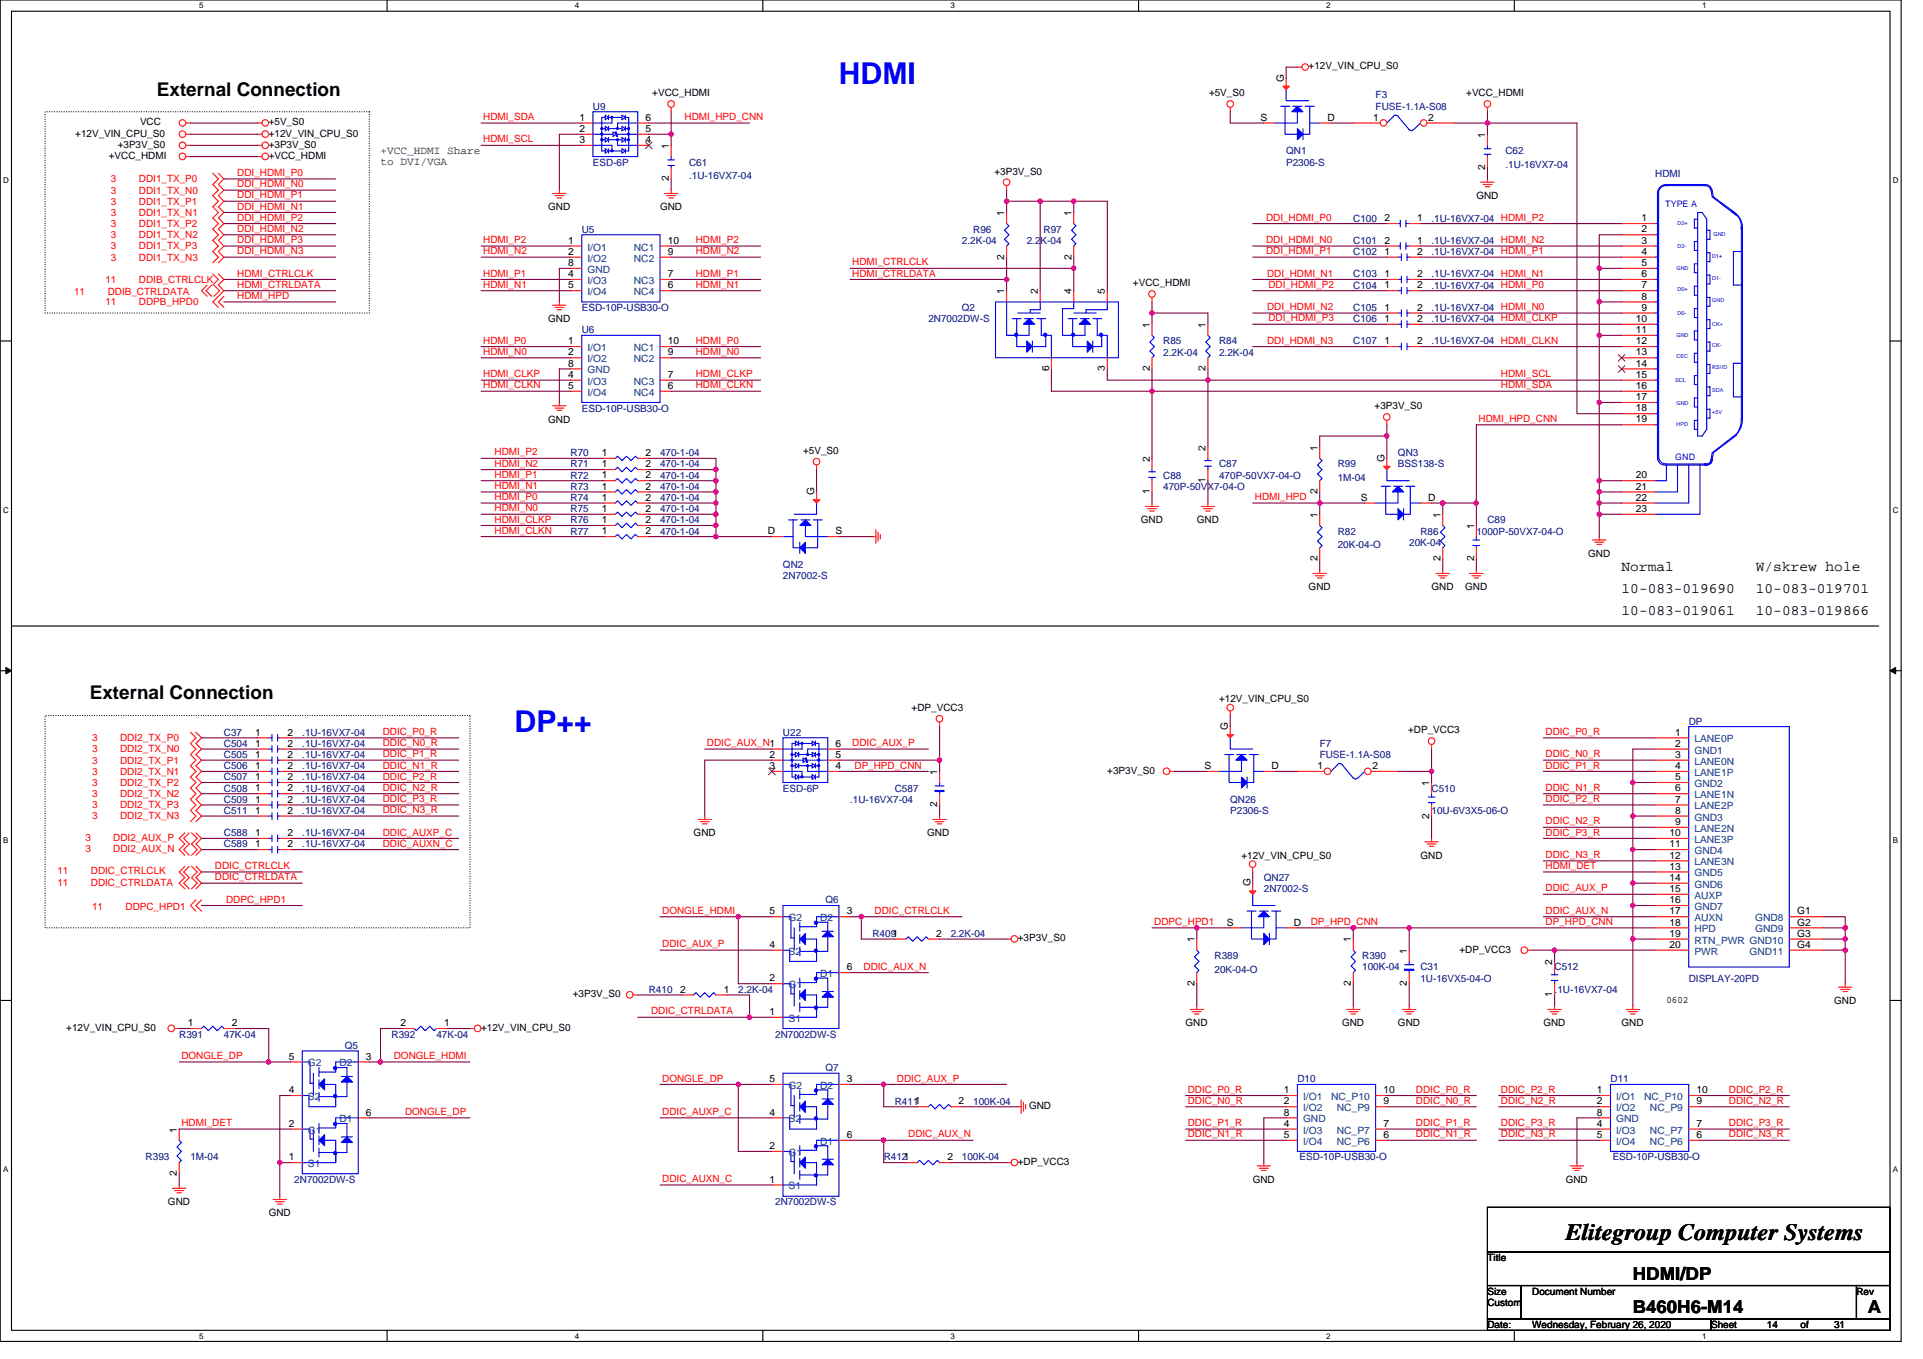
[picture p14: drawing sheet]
<svg xmlns="http://www.w3.org/2000/svg" width="297mm" height="210mm" viewBox="0 0 297 210" stroke-linecap="round" stroke-linejoin="round" font-family="sans-serif">
<defs><g id="words">
<g font-size="4.7" fill="#00f">
<text x="129.6" y="13">HDMI</text>
<text x="79.5" y="113.1">DP++</text>
</g>
<text font-size="3.6" x="241.8" y="191.6">Elitegroup Computer Systems</text>
<g font-size="2.9">
<text x="24.2" y="14.8">External Connection</text>
<text x="13.9" y="108.1">External Connection</text>
</g>
<g font-size="2.8">
<text x="252.2" y="197.7">HDMI/DP</text>
<text x="252.2" y="202.9">B460H6-M14</text>
<text x="288.5" y="202.9">A</text>
</g>
<g font-size="2.2">
<text x="250.5" y="88.2">Normal</text>
<text x="271.2" y="88.2">W/skrew hole</text>
<text x="250.5" y="91.6">10-083-019690</text>
<text x="250.5" y="95.1">10-083-019061</text>
<text x="271.2" y="91.6">10-083-019701</text>
<text x="271.2" y="95.1">10-083-019866</text>
</g>
<g font-size="1.7" fill="#008000">
<text x="58.8" y="23.8">+VCC_HDMI Share</text>
<text x="58.8" y="25.5">to DVI/VGA</text>
</g>
<g font-size="1.5">
<text x="202.1" y="10.7">+12V_VIN_CPU_S0</text>
<text x="100.7" y="14.9">+VCC_HDMI</text>
<text x="186.8" y="14.9">+5V_S0</text>
<text x="198.3" y="12.6" transform="rotate(-90 198.3 12.6)">G</text>
<text x="226.5" y="14.9">+VCC_HDMI</text>
<text x="11.6" y="21.1">+12V_VIN_CPU_S0</text>
<text x="18.2" y="22.8">+3P3V_S0</text>
<text x="21.6" y="19.4">VCC</text>
<text x="41.5" y="22.8">+3P3V_S0</text>
<text x="41.5" y="19.4">+5V_S0</text>
<text x="41.5" y="21.1">+12V_VIN_CPU_S0</text>
<text x="89.5" y="18.6">1</text>
<text x="89.5" y="20.4">2</text>
<text x="89.5" y="22.1">3</text>
<text x="99.7" y="18.6">6</text>
<text x="99.7" y="20.4">5</text>
<text x="99.7" y="22.1">4</text>
<text x="103.3" y="23" transform="rotate(-90 103.3 23)">1</text>
<text x="194.7" y="18.6">S</text>
<text x="205.1" y="18.6">D</text>
<text x="212.1" y="18.6">1</text>
<text x="220.6" y="18.6">2</text>
<text x="229.4" y="21.3" transform="rotate(-90 229.4 21.3)">1</text>
<text x="16.8" y="24.6">+VCC_HDMI</text>
<text x="41.5" y="24.6">+VCC_HDMI</text>
<text x="103.3" y="28" transform="rotate(-90 103.3 28)">2</text>
<text x="153.6" y="27">+3P3V_S0</text>
<text x="229.4" y="26.3" transform="rotate(-90 229.4 26.3)">2</text>
<text x="84.7" y="32.5">GND</text>
<text x="102" y="32.5">GND</text>
<text x="155.1" y="33.3" transform="rotate(-90 155.1 33.3)">1</text>
<text x="165.5" y="33.3" transform="rotate(-90 165.5 33.3)">1</text>
<text x="213.8" y="34.2">2</text>
<text x="218.9" y="34.2">1</text>
<text x="228" y="30.8">GND</text>
<text x="253.6" y="34.2">1</text>
<text x="253.6" y="35.9">2</text>
<text x="87.8" y="37.7">1</text>
<text x="87.8" y="39.4">2</text>
<text x="87.8" y="41.1">8</text>
<text x="103.2" y="37.7">10</text>
<text x="103.2" y="39.4">9</text>
<text x="155.1" y="40.1" transform="rotate(-90 155.1 40.1)">2</text>
<text x="165.5" y="40.1" transform="rotate(-90 165.5 40.1)">2</text>
<text x="213.8" y="37.7">2</text>
<text x="213.8" y="39.4">1</text>
<text x="218.9" y="37.7">1</text>
<text x="218.9" y="39.4">2</text>
<text x="253.6" y="37.7">3</text>
<text x="253.6" y="39.4">4</text>
<text x="253.6" y="41.1">5</text>
<text x="87.8" y="42.8">4</text>
<text x="87.8" y="44.6">5</text>
<text x="103.2" y="42.8">7</text>
<text x="103.2" y="44.6">6</text>
<text x="155.1" y="45.4" transform="rotate(-90 155.1 45.4)">1</text>
<text x="160.3" y="45.4" transform="rotate(-90 160.3 45.4)">2</text>
<text x="165.5" y="45.4" transform="rotate(-90 165.5 45.4)">4</text>
<text x="170.7" y="45.4" transform="rotate(-90 170.7 45.4)">5</text>
<text x="175" y="44.2">+VCC_HDMI</text>
<text x="213.8" y="44.6">1</text>
<text x="213.8" y="42.8">1</text>
<text x="218.9" y="44.6">2</text>
<text x="218.9" y="42.8">2</text>
<text x="253.6" y="42.8">6</text>
<text x="253.6" y="44.6">7</text>
<text x="253.6" y="46.3">8</text>
<text x="84.7" y="49.8">GND</text>
<text x="87.8" y="53.2">1</text>
<text x="103.2" y="53.2">10</text>
<text x="177.6" y="50.6" transform="rotate(-90 177.6 50.6)">1</text>
<text x="186.2" y="50.6" transform="rotate(-90 186.2 50.6)">1</text>
<text x="213.8" y="48">1</text>
<text x="213.8" y="53.2">1</text>
<text x="213.8" y="49.7">1</text>
<text x="218.9" y="48">2</text>
<text x="218.9" y="53.2">2</text>
<text x="218.9" y="49.7">2</text>
<text x="252.7" y="49.7">10</text>
<text x="252.7" y="51.5">11</text>
<text x="252.7" y="53.2">12</text>
<text x="253.6" y="48">9</text>
<text x="87.8" y="54.9">2</text>
<text x="87.8" y="56.6">8</text>
<text x="87.8" y="58.4">4</text>
<text x="103.2" y="54.9">9</text>
<text x="103.2" y="58.4">7</text>
<text x="162" y="57.4" transform="rotate(-90 162 57.4)">6</text>
<text x="170.7" y="57.4" transform="rotate(-90 170.7 57.4)">3</text>
<text x="177.6" y="57.4" transform="rotate(-90 177.6 57.4)">2</text>
<text x="186.2" y="57.4" transform="rotate(-90 186.2 57.4)">2</text>
<text x="252.7" y="54.9">13</text>
<text x="252.7" y="56.6">14</text>
<text x="252.7" y="58.4">15</text>
<text x="84.7" y="65.3">GND</text>
<text x="87.8" y="60.1">5</text>
<text x="103.2" y="60.1">6</text>
<text x="212.3" y="63.2">+3P3V_S0</text>
<text x="252.7" y="60.1">16</text>
<text x="252.7" y="61.8">17</text>
<text x="252.7" y="63.6">18</text>
<text x="252.7" y="65.3">19</text>
<text x="92.9" y="70.5">1</text>
<text x="99.7" y="70.5">2</text>
<text x="124.1" y="70.1">+5V_S0</text>
<text x="177.6" y="71.4" transform="rotate(-90 177.6 71.4)">2</text>
<text x="186.2" y="69.6" transform="rotate(-90 186.2 69.6)">2</text>
<text x="203.5" y="69.6" transform="rotate(-90 203.5 69.6)">1</text>
<text x="213.9" y="71.4" transform="rotate(-90 213.9 71.4)">G</text>
<text x="92.9" y="72.2">1</text>
<text x="92.9" y="77.4">1</text>
<text x="92.9" y="73.9">1</text>
<text x="92.9" y="75.6">1</text>
<text x="99.7" y="72.2">2</text>
<text x="99.7" y="77.4">2</text>
<text x="99.7" y="73.9">2</text>
<text x="99.7" y="75.6">2</text>
<text x="125.8" y="76.5" transform="rotate(-90 125.8 76.5)">G</text>
<text x="177.6" y="76.4" transform="rotate(-90 177.6 76.4)">1</text>
<text x="186.2" y="74.7" transform="rotate(-90 186.2 74.7)">1</text>
<text x="203.5" y="76.4" transform="rotate(-90 203.5 76.4)">2</text>
<text x="210.2" y="77.4">S</text>
<text x="220.6" y="77.4">D</text>
<text x="252.7" y="73.9">20</text>
<text x="252.7" y="75.6">21</text>
<text x="252.7" y="77.4">22</text>
<text x="92.9" y="82.5">1</text>
<text x="92.9" y="80.8">1</text>
<text x="92.9" y="79.1">1</text>
<text x="99.7" y="82.5">2</text>
<text x="99.7" y="80.8">2</text>
<text x="99.7" y="79.1">2</text>
<text x="118.6" y="82.5">D</text>
<text x="129.1" y="82.5">S</text>
<text x="176.2" y="80.9">GND</text>
<text x="184.9" y="80.9">GND</text>
<text x="203.5" y="80" transform="rotate(-90 203.5 80)">1</text>
<text x="222.5" y="80" transform="rotate(-90 222.5 80)">1</text>
<text x="227.7" y="81.7" transform="rotate(-90 227.7 81.7)">1</text>
<text x="252.7" y="79.1">23</text>
<text x="203.5" y="86.7" transform="rotate(-90 203.5 86.7)">2</text>
<text x="222.5" y="86.7" transform="rotate(-90 222.5 86.7)">2</text>
<text x="227.7" y="86.7" transform="rotate(-90 227.7 86.7)">2</text>
<text x="245.3" y="86">GND</text>
<text x="202.1" y="91.2">GND</text>
<text x="221.1" y="91.2">GND</text>
<text x="226.3" y="91.2">GND</text>
<text x="39.4" y="113.6">1</text>
<text x="44.4" y="113.6">2</text>
<text x="140.8" y="109.9">+DP_VCC3</text>
<text x="188.3" y="108.5">+12V_VIN_CPU_S0</text>
<text x="189.7" y="112.8" transform="rotate(-90 189.7 112.8)">G</text>
<text x="217.5" y="113.3">+DP_VCC3</text>
<text x="258.8" y="113.6">1</text>
<text x="39.4" y="115.4">1</text>
<text x="39.4" y="117.1">1</text>
<text x="39.4" y="118.8">1</text>
<text x="44.4" y="115.4">2</text>
<text x="44.4" y="117.1">2</text>
<text x="44.4" y="118.8">2</text>
<text x="118.8" y="117.1">2</text>
<text x="118.8" y="118.8">3</text>
<text x="129.1" y="115.4">6</text>
<text x="129.1" y="117.1">5</text>
<text x="129.1" y="118.8">4</text>
<text x="144.8" y="119.7" transform="rotate(-90 144.8 119.7)">1</text>
<text x="171" y="119.5">+3P3V_S0</text>
<text x="186.1" y="118.8">S</text>
<text x="196.4" y="118.8">D</text>
<text x="203.5" y="118.8">1</text>
<text x="212" y="118.8">2</text>
<text x="258.8" y="115.4">2</text>
<text x="258.8" y="117.1">3</text>
<text x="258.8" y="118.8">4</text>
<text x="39.4" y="124">1</text>
<text x="39.4" y="125.7">1</text>
<text x="39.4" y="120.5">1</text>
<text x="39.4" y="122.3">1</text>
<text x="44.4" y="124">2</text>
<text x="44.4" y="125.7">2</text>
<text x="44.4" y="120.5">2</text>
<text x="44.4" y="122.3">2</text>
<text x="144.8" y="124.7" transform="rotate(-90 144.8 124.7)">2</text>
<text x="220.8" y="121.4" transform="rotate(-90 220.8 121.4)">1</text>
<text x="258.8" y="120.5">5</text>
<text x="258.8" y="122.3">6</text>
<text x="258.8" y="124">7</text>
<text x="258.8" y="125.7">8</text>
<text x="39.4" y="129.2">1</text>
<text x="39.4" y="130.9">1</text>
<text x="44.4" y="129.2">2</text>
<text x="44.4" y="130.9">2</text>
<text x="107.1" y="129.2">GND</text>
<text x="143.2" y="129.2">GND</text>
<text x="220.8" y="126.5" transform="rotate(-90 220.8 126.5)">2</text>
<text x="257.9" y="129.2">10</text>
<text x="257.9" y="130.9">11</text>
<text x="258.8" y="127.5">9</text>
<text x="191.8" y="132.7">+12V_VIN_CPU_S0</text>
<text x="193.1" y="137" transform="rotate(-90 193.1 137)">G</text>
<text x="219.4" y="132.7">GND</text>
<text x="257.9" y="132.7">12</text>
<text x="257.9" y="134.4">13</text>
<text x="257.9" y="136.1">14</text>
<text x="257.9" y="137.8">15</text>
<text x="118.8" y="141.3">5</text>
<text x="130.8" y="141.3">3</text>
<text x="189.5" y="143">S</text>
<text x="199.9" y="143">D</text>
<text x="257.9" y="139.6">16</text>
<text x="257.9" y="141.3">17</text>
<text x="257.9" y="143">18</text>
<text x="277.6" y="143">G2</text>
<text x="277.6" y="141.3">G1</text>
<text x="118.8" y="146.5">4</text>
<text x="130.8" y="149.9">6</text>
<text x="144.6" y="144.7">2</text>
<text x="157.2" y="145.5">+3P3V_S0</text>
<text x="184.5" y="145.6" transform="rotate(-90 184.5 145.6)">1</text>
<text x="208.7" y="145.6" transform="rotate(-90 208.7 145.6)">1</text>
<text x="217.3" y="147.3" transform="rotate(-90 217.3 147.3)">1</text>
<text x="225.4" y="147.2">+DP_VCC3</text>
<text x="239.8" y="149.1" transform="rotate(-90 239.8 149.1)">2</text>
<text x="257.9" y="144.7">19</text>
<text x="257.9" y="146.5">20</text>
<text x="277.6" y="144.7">G3</text>
<text x="277.6" y="146.5">G4</text>
<text x="88.5" y="154.1">+3P3V_S0</text>
<text x="105" y="153.4">2</text>
<text x="111.8" y="153.4">1</text>
<text x="118.8" y="151.6">2</text>
<text x="184.5" y="152.4" transform="rotate(-90 184.5 152.4)">2</text>
<text x="208.7" y="152.4" transform="rotate(-90 208.7 152.4)">2</text>
<text x="217.3" y="152.4" transform="rotate(-90 217.3 152.4)">2</text>
<text x="239.8" y="154.1" transform="rotate(-90 239.8 154.1)">1</text>
<text x="257.4" y="155">0602</text>
<text x="283.3" y="155.1">GND</text>
<text x="10.2" y="159.3">+12V_VIN_CPU_S0</text>
<text x="29" y="158.6">1</text>
<text x="35.8" y="158.6">2</text>
<text x="61.9" y="158.6">2</text>
<text x="68.6" y="158.6">1</text>
<text x="74.3" y="159.3">+12V_VIN_CPU_S0</text>
<text x="118.8" y="156.8">1</text>
<text x="183.1" y="158.6">GND</text>
<text x="207.3" y="158.6">GND</text>
<text x="215.9" y="158.6">GND</text>
<text x="238.4" y="158.6">GND</text>
<text x="250.5" y="158.6">GND</text>
<text x="44.6" y="163.7">5</text>
<text x="56.5" y="163.7">3</text>
<text x="118.8" y="167.2">5</text>
<text x="130.8" y="167.2">3</text>
<text x="44.6" y="168.9">4</text>
<text x="56.5" y="172.4">6</text>
<text x="118.8" y="172.4">4</text>
<text x="148.1" y="170.6">2</text>
<text x="159" y="171.4">GND</text>
<text x="198.3" y="168.9">1</text>
<text x="198.3" y="170.6">2</text>
<text x="198.3" y="172.4">8</text>
<text x="213.7" y="170.6">9</text>
<text x="213.7" y="168.9">10</text>
<text x="246.7" y="168.9">1</text>
<text x="246.7" y="170.6">2</text>
<text x="246.7" y="172.4">8</text>
<text x="262.1" y="170.6">9</text>
<text x="262.1" y="168.9">10</text>
<text x="27.3" y="175" transform="rotate(-90 27.3 175)">1</text>
<text x="44.6" y="174.1">2</text>
<text x="44.6" y="179.3">1</text>
<text x="118.8" y="177.5">2</text>
<text x="130.8" y="175.8">6</text>
<text x="146.3" y="179.3">2</text>
<text x="198.3" y="174.1">4</text>
<text x="198.3" y="175.8">5</text>
<text x="213.7" y="174.1">7</text>
<text x="213.7" y="175.8">6</text>
<text x="246.7" y="174.1">4</text>
<text x="246.7" y="175.8">5</text>
<text x="262.1" y="174.1">7</text>
<text x="262.1" y="175.8">6</text>
<text x="27.3" y="181.7" transform="rotate(-90 27.3 181.7)">2</text>
<text x="118.8" y="182.7">1</text>
<text x="157.2" y="180">+DP_VCC3</text>
<text x="193.5" y="182.8">GND</text>
<text x="241.8" y="182.8">GND</text>
<text x="25.9" y="186.2">GND</text>
<text x="41.5" y="187.9">GND</text>
<text x="229.8" y="194.9">Title</text>
<text x="229.8" y="200">Size</text>
<text x="229.8" y="201.8">Custom</text>
<text x="236.7" y="200">Document Number</text>
<text x="286.8" y="200">Rev</text>
<text x="229.8" y="205.2">Date:</text>
<text x="236.7" y="205.2">Wednesday, February 26, 2020</text>
<text x="264.3" y="205.2">Sheet</text>
<text x="272.9" y="205.2">14</text>
<text x="278.1" y="205.2">of</text>
<text x="283.3" y="205.2">31</text>
</g>
<g font-size="1.5" fill="#000080">
<text x="91.6" y="17">U9</text>
<text x="212.5" y="15.2">F3</text>
<text x="212.5" y="17">FUSE-1.1A-S08</text>
<text x="198.7" y="23.9">QN1</text>
<text x="232.5" y="23.9">C62</text>
<text x="91.6" y="25.6">ESD-6P</text>
<text x="106.4" y="25.6">C61</text>
<text x="106.4" y="27.7">.1U-16VX7-04</text>
<text x="198.7" y="25.6">P2306-S</text>
<text x="232.5" y="25.9">.1U-16VX7-04</text>
<text x="255.7" y="27.3">HDMI</text>
<text x="89.9" y="35.9">U5</text>
<text x="150.3" y="35.9">R96</text>
<text x="161.2" y="35.9">R97</text>
<text x="209" y="34.2">C100</text>
<text x="221.1" y="34.2">.1U-16VX7-04 HDMI_P2</text>
<text x="148.6" y="37.7">2.2K-04</text>
<text x="158.6" y="37.7">2.2K-04</text>
<text x="209" y="37.7">C101</text>
<text x="209" y="39.4">C102</text>
<text x="221.1" y="37.7">.1U-16VX7-04 HDMI_N2</text>
<text x="221.1" y="39.4">.1U-16VX7-04 HDMI_P1</text>
<text x="209" y="44.6">C104</text>
<text x="209" y="42.9">C103</text>
<text x="221.1" y="44.6">.1U-16VX7-04 HDMI_P0</text>
<text x="221.1" y="42.9">.1U-16VX7-04 HDMI_N1</text>
<text x="89.9" y="51.5">U6</text>
<text x="89.9" y="48">ESD-10P-USB30-O</text>
<text x="143.4" y="49.8">2N7002DW-S</text>
<text x="148.6" y="48">Q2</text>
<text x="179.7" y="53.2">R85</text>
<text x="188.3" y="53.2">R84</text>
<text x="209" y="48">C105</text>
<text x="209" y="53.2">C107</text>
<text x="209" y="49.8">C106</text>
<text x="221.1" y="48">.1U-16VX7-04 HDMI_N0</text>
<text x="221.1" y="53.2">.1U-16VX7-04 HDMI_CLKN</text>
<text x="221.1" y="49.8">.1U-16VX7-04 HDMI_CLKP</text>
<text x="179.7" y="54.9">2.2K-04</text>
<text x="188.3" y="54.9">2.2K-04</text>
<text x="89.9" y="63.6">ESD-10P-USB30-O</text>
<text x="88.1" y="70.5">R70</text>
<text x="102" y="70.5">470-1-04</text>
<text x="215.9" y="70.5">QN3</text>
<text x="88.1" y="72.2">R71</text>
<text x="88.1" y="77.4">R74</text>
<text x="88.1" y="74">R72</text>
<text x="88.1" y="75.7">R73</text>
<text x="102" y="72.2">470-1-04</text>
<text x="102" y="77.4">470-1-04</text>
<text x="102" y="74">470-1-04</text>
<text x="102" y="75.7">470-1-04</text>
<text x="179.7" y="74">C88</text>
<text x="179.7" y="75.7">470P-50VX7-04-O</text>
<text x="188.3" y="72.2">C87</text>
<text x="188.3" y="74">470P-50VX7-04-O</text>
<text x="206.6" y="72.2">R99</text>
<text x="206.6" y="74.3">1M-04</text>
<text x="215.9" y="72.2">BSS138-S</text>
<text x="88.1" y="82.6">R77</text>
<text x="88.1" y="80.9">R76</text>
<text x="88.1" y="79.1">R75</text>
<text x="102" y="82.6">470-1-04</text>
<text x="102" y="80.9">470-1-04</text>
<text x="102" y="79.1">470-1-04</text>
<text x="206.6" y="82.6">R82</text>
<text x="219.4" y="82.6">R86</text>
<text x="228" y="82.6">1000P-50VX7-04-O</text>
<text x="229.8" y="80.9">C89</text>
<text x="120.9" y="87.8">QN2</text>
<text x="120.9" y="89.5">2N7002-S</text>
<text x="206.6" y="84.7">20K-04-O</text>
<text x="217.7" y="84.3">20K-04</text>
<text x="34.6" y="113.7">C37</text>
<text x="46.7" y="113.7">.1U-16VX7-04</text>
<text x="120.9" y="113.7">U22</text>
<text x="260.9" y="112">DP</text>
<text x="34.6" y="115.4">C504</text>
<text x="34.6" y="117.1">C505</text>
<text x="34.6" y="118.9">C506</text>
<text x="46.7" y="115.4">.1U-16VX7-04</text>
<text x="46.7" y="117.1">.1U-16VX7-04</text>
<text x="46.7" y="118.9">.1U-16VX7-04</text>
<text x="203.9" y="115.4">F7</text>
<text x="203.9" y="117.1">FUSE-1.1A-S08</text>
<text x="34.6" y="124">C509</text>
<text x="34.6" y="125.8">C511</text>
<text x="34.6" y="120.6">C507</text>
<text x="34.6" y="122.3">C508</text>
<text x="46.7" y="124">.1U-16VX7-04</text>
<text x="46.7" y="125.8">.1U-16VX7-04</text>
<text x="46.7" y="120.6">.1U-16VX7-04</text>
<text x="46.7" y="122.3">.1U-16VX7-04</text>
<text x="120.9" y="122.3">ESD-6P</text>
<text x="131.3" y="124">.1U-16VX7-04</text>
<text x="138.2" y="122.3">C587</text>
<text x="190" y="124">QN26</text>
<text x="190" y="125.8">P2306-S</text>
<text x="221.1" y="122.3">C510</text>
<text x="221.1" y="125.8">10U-6V3X5-06-O</text>
<text x="34.6" y="129.2">C588</text>
<text x="34.6" y="130.9">C589</text>
<text x="46.7" y="129.2">.1U-16VX7-04</text>
<text x="46.7" y="130.9">.1U-16VX7-04</text>
<text x="195.2" y="136.1">QN27</text>
<text x="195.2" y="137.9">2N7002-S</text>
<text x="127.5" y="139.6">Q6</text>
<text x="134.8" y="144.8">R4091</text>
<text x="146.8" y="144.8">2.2K-04</text>
<text x="187.6" y="148.2">R389</text>
<text x="210.4" y="148.2">R390</text>
<text x="210.4" y="149.9">100K-04</text>
<text x="219.4" y="149.9">C31</text>
<text x="240.1" y="149.9">C512</text>
<text x="100.2" y="153.4">R410</text>
<text x="114" y="153.4">2.2K-04</text>
<text x="187.6" y="150.3">20K-04-O</text>
<text x="219.4" y="151.7">1U-16VX5-04-O</text>
<text x="240.1" y="153.4">.1U-16VX7-04</text>
<text x="260.9" y="151.7">DISPLAY-20PD</text>
<text x="27.7" y="160.3">R391</text>
<text x="34.6" y="160.3">47K-04</text>
<text x="60.5" y="160.3">R392</text>
<text x="67.4" y="160.3">47K-04</text>
<text x="119.7" y="160.3">2N7002DW-S</text>
<text x="53.3" y="162">Q5</text>
<text x="127.5" y="165.5">Q7</text>
<text x="200.4" y="167.2">D10</text>
<text x="248.8" y="167.2">D11</text>
<text x="138.2" y="170.7">R4111</text>
<text x="150.3" y="170.7">100K-04</text>
<text x="22.5" y="179.3">R393</text>
<text x="29.4" y="179.3">1M-04</text>
<text x="136.5" y="179.3">R4121</text>
<text x="148.6" y="179.3">100K-04</text>
<text x="200.7" y="179.3">ESD-10P-USB30-O</text>
<text x="249.1" y="179.3">ESD-10P-USB30-O</text>
<text x="45.5" y="182.8">2N7002DW-S</text>
<text x="119.7" y="186.2">2N7002DW-S</text>
</g>
<g font-size="1.5" fill="#f00">
<text x="74.7" y="18.6">HDMI_SDA</text>
<text x="74.7" y="22">HDMI_SCL</text>
<text x="105.7" y="18.6">HDMI_HPD_CNN</text>
<text x="17.1" y="28.2">3</text>
<text x="17.1" y="29.9">3</text>
<text x="21.5" y="28.2">DDI1_TX_P0</text>
<text x="21.5" y="29.9">DDI1_TX_N0</text>
<text x="36.7" y="28.9">DDI_HDMI_N0</text>
<text x="36.7" y="27.2">DDI_HDMI_P0</text>
<text x="17.1" y="31.6">3</text>
<text x="17.1" y="33.4">3</text>
<text x="17.1" y="35.1">3</text>
<text x="21.5" y="31.6">DDI1_TX_P1</text>
<text x="21.5" y="33.4">DDI1_TX_N1</text>
<text x="21.5" y="35.1">DDI1_TX_P2</text>
<text x="36.7" y="30.6">DDI_HDMI_P1</text>
<text x="36.7" y="35.8">DDI_HDMI_N2</text>
<text x="36.7" y="34.1">DDI_HDMI_P2</text>
<text x="36.7" y="32.4">DDI_HDMI_N1</text>
<text x="195.6" y="34.1">DDI_HDMI_P0</text>
<text x="17.1" y="38.5">3</text>
<text x="17.1" y="40.3">3</text>
<text x="17.1" y="36.8">3</text>
<text x="21.5" y="38.5">DDI1_TX_P3</text>
<text x="21.5" y="40.3">DDI1_TX_N3</text>
<text x="21.5" y="36.8">DDI1_TX_N2</text>
<text x="36.7" y="39.3">DDI_HDMI_N3</text>
<text x="36.7" y="37.6">DDI_HDMI_P3</text>
<text x="74.7" y="39.3">HDMI_N2</text>
<text x="74.7" y="37.6">HDMI_P2</text>
<text x="107.5" y="39.3">HDMI_N2</text>
<text x="107.5" y="37.6">HDMI_P2</text>
<text x="131.7" y="41">HDMI_CTRLCLK</text>
<text x="195.6" y="37.6">DDI_HDMI_N0</text>
<text x="195.6" y="39.3">DDI_HDMI_P1</text>
<text x="11.4" y="45.6">11</text>
<text x="16.3" y="47.2">11</text>
<text x="16.3" y="43.7">11</text>
<text x="16.6" y="45.6">DDIB_CTRLDATA</text>
<text x="21.5" y="47.2">DDPB_HPD0</text>
<text x="21.5" y="43.7">DDIB_CTRLCLK</text>
<text x="36.7" y="42.7">HDMI_CTRLCLK</text>
<text x="36.7" y="44.5">HDMI_CTRLDATA</text>
<text x="36.7" y="46.2">HDMI_HPD</text>
<text x="74.7" y="44.5">HDMI_N1</text>
<text x="74.7" y="42.7">HDMI_P1</text>
<text x="107.5" y="44.5">HDMI_N1</text>
<text x="107.5" y="42.7">HDMI_P1</text>
<text x="131.7" y="42.7">HDMI_CTRLDATA</text>
<text x="195.7" y="47.9">DDI_HDMI_N2</text>
<text x="195.7" y="42.7">DDI_HDMI_N1</text>
<text x="195.9" y="44.5">DDI_HDMI_P2</text>
<text x="74.7" y="53.1">HDMI_P0</text>
<text x="107.5" y="53.1">HDMI_P0</text>
<text x="195.7" y="53.1">DDI_HDMI_N3</text>
<text x="195.9" y="49.7">DDI_HDMI_P3</text>
<text x="74.7" y="58.3">HDMI_CLKP</text>
<text x="74.7" y="54.8">HDMI_N0</text>
<text x="107.5" y="54.8">HDMI_N0</text>
<text x="107.5" y="58.3">HDMI_CLKP</text>
<text x="231.8" y="58.3">HDMI_SCL</text>
<text x="74.7" y="60">HDMI_CLKN</text>
<text x="107.5" y="60">HDMI_CLKN</text>
<text x="228.4" y="65.2">HDMI_HPD_CNN</text>
<text x="231.8" y="60">HDMI_SDA</text>
<text x="76.4" y="70.4">HDMI_P2</text>
<text x="76.4" y="77.3">HDMI_P0</text>
<text x="76.4" y="72.1">HDMI_N2</text>
<text x="76.4" y="73.8">HDMI_P1</text>
<text x="76.4" y="75.6">HDMI_N1</text>
<text x="193.8" y="77.3">HDMI_HPD</text>
<text x="76.4" y="79">HDMI_N0</text>
<text x="76.4" y="80.8">HDMI_CLKP</text>
<text x="76.4" y="82.5">HDMI_CLKN</text>
<text x="59.1" y="113.6">DDIC_P0_R</text>
<text x="238.7" y="113.6">DDIC_P0_R</text>
<text x="14.2" y="116.3">3</text>
<text x="14.2" y="119.7">3</text>
<text x="14.2" y="114.5">3</text>
<text x="14.2" y="118">3</text>
<text x="18.5" y="114.5">DDI2_TX_P0</text>
<text x="18.5" y="116.3">DDI2_TX_N0</text>
<text x="18.5" y="118">DDI2_TX_P1</text>
<text x="18.5" y="119.7">DDI2_TX_N1</text>
<text x="59.1" y="115.3">DDIC_N0_R</text>
<text x="59.1" y="117">DDIC_P1_R</text>
<text x="59.1" y="118.7">DDIC_N1_R</text>
<text x="109.2" y="115.3">DDIC_AUX_N1</text>
<text x="131.7" y="115.3">DDIC_AUX_P</text>
<text x="132" y="118.7">DP_HPD_CNN</text>
<text x="238.7" y="117">DDIC_N0_R</text>
<text x="238.7" y="118.7">DDIC_P1_R</text>
<text x="14.2" y="123.2">3</text>
<text x="14.2" y="121.5">3</text>
<text x="14.2" y="124.9">3</text>
<text x="18.5" y="121.5">DDI2_TX_P2</text>
<text x="18.5" y="123.2">DDI2_TX_N2</text>
<text x="18.5" y="124.9">DDI2_TX_P3</text>
<text x="59.1" y="120.5">DDIC_P2_R</text>
<text x="59.1" y="122.2">DDIC_N2_R</text>
<text x="59.1" y="123.9">DDIC_P3_R</text>
<text x="59.1" y="125.6">DDIC_N3_R</text>
<text x="238.7" y="122.2">DDIC_N1_R</text>
<text x="238.7" y="123.9">DDIC_P2_R</text>
<text x="13.2" y="129.9">3</text>
<text x="13.2" y="131.6">3</text>
<text x="14.2" y="126.6">3</text>
<text x="17.5" y="129.9">DDI2_AUX_P</text>
<text x="17.5" y="131.6">DDI2_AUX_N</text>
<text x="18.5" y="126.6">DDI2_TX_N3</text>
<text x="59.1" y="129.1">DDIC_AUXP_C</text>
<text x="59.1" y="130.8">DDIC_AUXN_C</text>
<text x="238.7" y="127.4">DDIC_N2_R</text>
<text x="238.7" y="129.1">DDIC_P3_R</text>
<text x="8.9" y="135.1">11</text>
<text x="8.9" y="136.8">11</text>
<text x="14" y="135.1">DDIC_CTRLCLK</text>
<text x="14" y="136.8">DDIC_CTRLDATA</text>
<text x="33.2" y="134.3">DDIC_CTRLCLK</text>
<text x="33.2" y="136">DDIC_CTRLDATA</text>
<text x="238.7" y="132.6">DDIC_N3_R</text>
<text x="238.7" y="134.3">HDMI_DET</text>
<text x="238.7" y="137.7">DDIC_AUX_P</text>
<text x="14.2" y="140.6">11</text>
<text x="19.4" y="140.6">DDPC_HPD1</text>
<text x="34.9" y="139.5">DDPC_HPD1</text>
<text x="102.3" y="141.2">DONGLE_HDMI</text>
<text x="135.1" y="141.2">DDIC_CTRLCLK</text>
<text x="178.3" y="142.9">DDPC_HPD1</text>
<text x="202.5" y="142.9">DP_HPD_CNN</text>
<text x="238.7" y="141.2">DDIC_AUX_N</text>
<text x="238.7" y="142.9">DP_HPD_CNN</text>
<text x="102.3" y="146.4">DDIC_AUX_P</text>
<text x="133.4" y="149.8">DDIC_AUX_N</text>
<text x="100.6" y="156.7">DDIC_CTRLDATA</text>
<text x="28" y="163.6">DONGLE_DP</text>
<text x="60.8" y="163.6">DONGLE_HDMI</text>
<text x="102.3" y="167.1">DONGLE_DP</text>
<text x="138.6" y="167.1">DDIC_AUX_P</text>
<text x="62.6" y="172.3">DONGLE_DP</text>
<text x="102.3" y="172.3">DDIC_AUXP_C</text>
<text x="183.5" y="168.8">DDIC_P0_R</text>
<text x="183.5" y="170.6">DDIC_N0_R</text>
<text x="218.7" y="168.8">DDIC_P0_R</text>
<text x="218.7" y="170.6">DDIC_N0_R</text>
<text x="231.8" y="168.8">DDIC_P2_R</text>
<text x="231.8" y="170.6">DDIC_N2_R</text>
<text x="267.1" y="168.8">DDIC_P2_R</text>
<text x="267.1" y="170.6">DDIC_N2_R</text>
<text x="28" y="174">HDMI_DET</text>
<text x="140.3" y="175.7">DDIC_AUX_N</text>
<text x="183.5" y="174">DDIC_P1_R</text>
<text x="183.5" y="175.7">DDIC_N1_R</text>
<text x="218.7" y="174">DDIC_P1_R</text>
<text x="218.7" y="175.7">DDIC_N1_R</text>
<text x="231.8" y="174">DDIC_P3_R</text>
<text x="231.8" y="175.7">DDIC_N3_R</text>
<text x="267.1" y="174">DDIC_P3_R</text>
<text x="267.1" y="175.7">DDIC_N3_R</text>
<text x="102.3" y="182.6">DDIC_AUXN_C</text>
</g>
<g font-size="1.5" fill="#004080">
<text x="90.7" y="38.7">I/O1</text>
<text x="90.7" y="40.4">I/O2</text>
<text x="97.9" y="38.7">NC1</text>
<text x="97.9" y="40.4">NC2</text>
<text x="90.7" y="42.2">GND</text>
<text x="90.7" y="43.9">I/O3</text>
<text x="90.7" y="45.6">I/O4</text>
<text x="97.9" y="43.9">NC3</text>
<text x="97.9" y="45.6">NC4</text>
<text x="90.7" y="54.3">I/O1</text>
<text x="90.7" y="56">I/O2</text>
<text x="90.7" y="57.7">GND</text>
<text x="90.7" y="59.4">I/O3</text>
<text x="97.9" y="54.3">NC1</text>
<text x="97.9" y="56">NC2</text>
<text x="97.9" y="59.4">NC3</text>
<text x="90.7" y="61.2">I/O4</text>
<text x="97.9" y="61.2">NC4</text>
<text x="261.7" y="114.7">LANE0P</text>
<text x="261.7" y="116.4">GND1</text>
<text x="261.7" y="118.2">LANE0N</text>
<text x="261.7" y="119.9">LANE1P</text>
<text x="261.7" y="121.6">GND2</text>
<text x="261.7" y="123.3">LANE1N</text>
<text x="261.7" y="125.1">LANE2P</text>
<text x="261.7" y="126.8">GND3</text>
<text x="261.7" y="128.5">LANE2N</text>
<text x="261.7" y="130.2">LANE3P</text>
<text x="261.7" y="132">GND4</text>
<text x="261.7" y="133.7">LANE3N</text>
<text x="261.7" y="135.4">GND5</text>
<text x="261.7" y="137.2">GND6</text>
<text x="121.8" y="142.3">G2</text>
<text x="126.7" y="142.3">D2</text>
<text x="261.7" y="138.9">AUXP</text>
<text x="261.7" y="140.6">GND7</text>
<text x="261.7" y="142.3">AUXN</text>
<text x="271.1" y="142.3">GND8</text>
<text x="121.8" y="147.5">S2</text>
<text x="261.7" y="144.1">HPD</text>
<text x="261.7" y="145.8">RTN_PWR GND10</text>
<text x="261.7" y="147.5">PWR</text>
<text x="270.2" y="147.5">GND11</text>
<text x="271.1" y="144.1">GND9</text>
<text x="121.8" y="152.7">G1</text>
<text x="126.7" y="151">D1</text>
<text x="121.8" y="157.9">S1</text>
<text x="47.6" y="164.8">G2</text>
<text x="52.4" y="164.8">D2</text>
<text x="47.6" y="170">S2</text>
<text x="52.4" y="173.4">D1</text>
<text x="121.8" y="173.4">S2</text>
<text x="121.8" y="168.3">G2</text>
<text x="126.7" y="168.3">D2</text>
<text x="201.3" y="170">I/O1</text>
<text x="201.3" y="171.7">I/O2</text>
<text x="201.3" y="173.4">GND</text>
<text x="205.6" y="170">NC_P10</text>
<text x="206.5" y="171.7">NC_P9</text>
<text x="249.6" y="170">I/O1</text>
<text x="249.6" y="171.7">I/O2</text>
<text x="249.6" y="173.4">GND</text>
<text x="254" y="170">NC_P10</text>
<text x="254.9" y="171.7">NC_P9</text>
<text x="47.6" y="175.2">G1</text>
<text x="121.8" y="178.6">G1</text>
<text x="126.7" y="176.9">D1</text>
<text x="201.3" y="175.2">I/O3</text>
<text x="201.3" y="176.9">I/O4</text>
<text x="206.5" y="175.2">NC_P7</text>
<text x="206.5" y="176.9">NC_P6</text>
<text x="249.6" y="175.2">I/O3</text>
<text x="249.6" y="176.9">I/O4</text>
<text x="254.9" y="175.2">NC_P7</text>
<text x="254.9" y="176.9">NC_P6</text>
<text x="47.6" y="180.3">S1</text>
<text x="121.8" y="183.8">S1</text>
</g>
<g font-size="1.4" fill="#00f">
<text x="257.2" y="32">TYPE A</text>
<text x="258.8" y="71">GND</text>
</g>
<g font-size="1.2">
<text x="30.8" y="1.3">5</text>
<text x="88.8" y="1.3">4</text>
<text x="146.8" y="1.3">3</text>
<text x="204.9" y="1.3">2</text>
<text x="262.9" y="1.3">1</text>
<text x=".5" y="28.3">D</text>
<text x="292.4" y="28.3">D</text>
<text x=".5" y="79.2">C</text>
<text x="292.4" y="79.2">C</text>
<text x=".5" y="130.2">B</text>
<text x="292.4" y="130.2">B</text>
<text x=".5" y="181.1">A</text>
<text x="292.4" y="181.1">A</text>
<text x="30.8" y="206.8">5</text>
<text x="88.8" y="206.8">4</text>
<text x="146.8" y="206.8">3</text>
<text x="204.9" y="206.8">2</text>
<text x="262.9" y="206.8">1</text>
</g>
<g font-size=".8" fill="#00f">
<text x="259.1" y="34.8">D2+</text>
<text x="258.9" y="41.7">GND</text>
<text x="259.1" y="38.2">D2-</text>
<text x="264.5" y="39.8">D1+</text>
<text x="264.7" y="36.5">GND</text>
<text x="259.1" y="45">D0+</text>
<text x="264.5" y="43.3">D1-</text>
<text x="264.5" y="46.7">GND</text>
<text x="258.9" y="52.1">GND</text>
<text x="259.1" y="48.6">D0-</text>
<text x="264.5" y="50.3">CK+</text>
<text x="264.5" y="53.6">CK-</text>
<text x="258.8" y="59">SCL</text>
<text x="258.9" y="55.4">CEC</text>
<text x="264.5" y="57.1">RSVD</text>
<text x="258.9" y="62.6">GND</text>
<text x="258.9" y="65.9">HPD</text>
<text x="264.5" y="60.5">SDA</text>
<text x="264.5" y="64">+5V</text>
</g>
</g></defs>
<path d="M0 0h293.7v207.3h-293.7zM1.8 1.7h290.1v203.8h-290.1z" fill="none" stroke="#000" stroke-width=".17"/>
<g fill="#fff">
<path d="M30.8 .2h.6v1.4h-.6z"/>
<path d="M30.8 205.7h.6v1.4h-.6z"/>
</g>
<path d="M59.8 0v1.7M59.8 205.5v1.8" fill="none" stroke="#000" stroke-width=".17"/>
<g fill="#fff">
<path d="M88.8 .2h.6v1.4h-.6z"/>
<path d="M88.8 205.7h.6v1.4h-.6z"/>
</g>
<path d="M117.8 0v1.7M117.8 205.5v1.8" fill="none" stroke="#000" stroke-width=".17"/>
<g fill="#fff">
<path d="M146.8 .2h.7v1.4h-.7z"/>
<path d="M146.8 205.7h.7v1.4h-.7z"/>
</g>
<path d="M175.9 0v1.7M175.9 205.5v1.8" fill="none" stroke="#000" stroke-width=".17"/>
<g fill="#fff">
<path d="M204.9 .2h.6v1.4h-.6z"/>
<path d="M204.9 205.7h.6v1.4h-.6z"/>
</g>
<path d="M233.9 0v1.7M233.9 205.5v1.8" fill="none" stroke="#000" stroke-width=".17"/>
<g fill="#fff">
<path d="M262.9 .2h.7v1.4h-.7z"/>
<path d="M262.9 205.7h.7v1.4h-.7z"/>
<path d="M.5 27.2h.8v1.4h-.8z"/>
<path d="M292.4 27.2h.8v1.4h-.8z"/>
<path d="M.5 78.1h.8v1.4h-.8z"/>
<path d="M292.4 78.1h.8v1.4h-.8z"/>
</g>
<path d="M0 52.7h1.8M291.9 52.7h1.8" fill="none" stroke="#000" stroke-width=".17"/>
<g fill="#fff">
<path d="M.5 129.1h.8v1.4h-.8z"/>
<path d="M292.4 129.1h.8v1.4h-.8z"/>
</g>
<path d="M0 103.6h1.8M291.9 103.6h1.8" fill="none" stroke="#000" stroke-width=".17"/>
<path d="M.9 103.1l.9 .5-.9 .5zM291.9 103.6l.9-.5v1z" fill="#000" stroke="#000" stroke-width=".15"/>
<g fill="#fff">
<path d="M.5 180h.8v1.4h-.8z"/>
<path d="M292.4 180h.8v1.4h-.8z"/>
</g>
<path d="M1.8 96.7h288.4M0 154.6h1.8M291.9 154.6h1.8M229.8 198.6h5.1v5.2h-5.1zM229.8 186.5h62.1v7h-62.1zM229.8 193.5h62.1v5.1h-62.1zM234.9 198.6h51.9v5.2h-51.9zM286.8 198.6h5.1v5.2h-5.1zM229.8 203.8h34.5v1.7h-34.5zM264.3 203.8h27.6v1.7h-27.6z" fill="none" stroke="#000" stroke-width=".17"/>
<path d="M7 17.3h50v31.1h-50zM7 110.6h65.6v32.8h-65.6z" fill="none" stroke="#000" stroke-width=".17" stroke-dasharray="0 .3"/>
<g fill="none" stroke="#f00" stroke-width=".17">
<path d="M28.7 19h.7M39.8 19h.7M103.7 16.6v.7M190 16.6v.7M200.4 10.4h.7M229.8 16.6v.7M28.7 22.5h.7M28.7 24.2h.7M28.7 20.7h.7M32.9 26.8l.8 .8-.8 .9 .8 .9-.8 .8 .8 .9-.8 .9 .8 .8-.8 .9 .8 .8-.8 .9 .8 .9-.8 .8 .8 .9-.8 .9 .8 .8-.8 .9M33.7 26.8l.9 .8-.9 .9 .9 .9-.9 .8 .9 .9-.9 .9 .9 .8-.9 .9 .9 .8-.9 .9 .9 .9-.9 .8 .9 .9-.9 .9 .9 .8-.9 .9M39.8 22.5h.7"/>
<path d="M39.8 24.2h.7M39.8 20.7h.7M85.4 29.9h2M85.7 30.2h1.4M86.1 30.6h.7M86.4 29.4v.5M102.6 29.9h2.1M103 30.2h1.4M103.3 30.6h.7M103.7 29.4v.5M103.7 22.5v1.7M103.7 25.9v1.7"/>
<path d="M155.5 28.7v.7M165.9 32.8v1.7M165.9 38v1.7M214.2 38h1.7M217.7 38h1.7M228.7 28.2h2.1M229.1 28.5h1.4M229.4 28.9h.7M229.8 27.6v.6M32 44l-.9 .9 .9 .9M32.7 44l-.9 .9 .9 .9M32.9 42.3l.8 .9-.8 .8"/>
<path d="M33 44l.9 .9-.9 .9M33.7 42.3l.9 .9-.9 .8 .9 .9-1.7 1.8 .8 .8M34.6 45.8l-.9 .9 .9 .8M85.4 47.2h2M85.7 47.5h1.4M86.1 47.9h.7M86.4 46.7v.5M88.1 53.6h1.8M88.1 55.3h1.8M88.1 57h1.8M88.1 58.7h1.8M102 53.6h1.7"/>
<path d="M102 55.3h1.7M102 58.7h1.7M177.9 46v.7M214.2 48.4h1.7M214.2 44.9h1.7M217.7 48.4h1.7M217.7 44.9h1.7M85.4 62.7h2M85.7 63.1h1.4M86.1 63.4h.7M86.4 62.2v.5M88.1 60.5h1.8"/>
<path d="M93.3 70.8h1.7M93.3 72.6h1.7M98.5 70.8h1.7M98.5 72.6h1.7M102 60.5h1.7M126.1 71.9v.7M176.9 78.3h2.1M177.3 78.6h1.3M177.6 79h.7M177.9 74.3v1.7M177.9 70.8v1.8M177.9 77.7v.6"/>
<path d="M185.5 78.3h2.1M185.9 78.6h1.4M186.2 79h.7M186.6 77.7v.6M210.8 77.7h1.7M214.2 65v.6M214.2 70.8v1.8M219.4 77.7h1.7M134.8 82.9h.5M135.3 81.9v2M135.6 82.2v1.4M136 82.6v.7"/>
<path d="M202.8 88.6h2.1M203.2 89h1.4M203.5 89.3h.7M203.9 88.1v.5M221.8 88.6h2.1M222.2 89h1.3M222.5 89.3h.7M222.9 88.1v.5M227 88.6h2.1M227.3 89h1.4M227.7 89.3h.7M228 88.1v.5"/>
<path d="M228 81.2v1.7M228 84.6v1.8M246 83.4h2.1M246.4 83.8h1.3M246.7 84.1h.7M247 82.9v.5M29.4 113.1l.9 .9-.9 .9 .9 .8-.9 .9 .9 .9-.9 .8 .9 .9-.9 .9 .9 .8-.9 .9 .9 .8-.9 .9 .9 .9-.9 .8 .9 .9-.9 .9M30.3 113.1l.8 .9-.8 .9 .8 .8-.8 .9 .8 .9-.8 .8 .8 .9-.8 .9 .8 .8-.8 .9 .8 .8-.8 .9 .8 .9-.8 .8 .8 .9-.8 .9M39.8 115.7h1.7M39.8 117.5h1.7M43.2 115.7h1.8M43.2 117.5h1.8"/>
<path d="M145.1 111.6v.7M145.1 119.2v1.7M180.7 119.2h.7M190 109.9v.7M221.1 115v.7M255.7 114h5.2M255.7 115.7h5.2M255.7 117.5h5.2M255.7 119.2h5.2M28.6 128.7l-.9 .8 .9 .9-.9 .9 .9 .8M28.6 133.9l-.9 .8 .9 .9-.9 .9 .9 .8M29.2 128.7l-.8 .8 .8 .9-.8 .9 .8 .8"/>
<path d="M29.2 133.9l-.8 .8 .8 .9-.8 .9 .8 .8M29.6 128.7l.9 .8-.9 .9 .9 .9-.9 .8M29.6 133.9l.9 .8-.9 .9 .9 .9-.9 .8M30.3 139l-.9 .9 .9 .9M30.3 128.7l.8 .8-.8 .9 .8 .9-.8 .8M30.3 133.9l.8 .8-.8 .9 .8 .9-.8 .8M31.1 139l-.8 .9 .8 .9M39.8 124.4h1.7M39.8 126.1h1.7M43.2 124.4h1.8M43.2 126.1h1.8M107.8 126.6h2.1"/>
<path d="M108.2 127h1.4M108.5 127.3h.7M108.9 126.1v.5M144.1 126.6h2.1M144.4 127h1.4M144.8 127.3h.7M145.1 126.1v.5M145.1 122.6v1.8M193.5 134v.7M220.1 130.1h2.1M220.4 130.4h1.4M220.8 130.8h.7"/>
<path d="M221.1 129.5v.6M221.1 120.9v1.7M221.1 124.4v1.7M255.7 120.9h5.2M255.7 122.6h5.2M255.7 124.4h5.2M255.7 126.1h5.2M255.7 127.8h5.2M255.7 129.5h5.2M255.7 131.3h5.2M255.7 133h5.2M255.7 134.7h5.2"/>
<path d="M255.7 136.5h5.2M255.7 138.2h5.2M255.7 139.9h5.2M27 158.9h.7M72.6 158.9h.7M97.8 153.7h.7M105.4 153.7h1.7M110.6 153.7h1.7M138.2 145.1h1.8M143.4 145.1h1.7M155.5 145.1h.7M183.8 156h2.1"/>
<path d="M184.2 156.3h1.3M184.5 156.7h.7M184.9 155.4v.6M208 156h2.1M208.3 156.3h1.4M208.7 156.7h.7M209 155.4v.6M216.6 156h2.1M217 156.3h1.4M217.3 156.7h.7M217.7 155.4v.6M217.7 150.3v1.7"/>
<path d="M217.7 146.8v1.7M236 146.8h.7M239.1 156h2.1M239.4 156.3h1.4M239.8 156.7h.7M240.1 155.4v.6M240.1 152v1.7M240.1 148.5v1.8M251.2 156h2.1M251.5 156.3h1.4M251.9 156.7h.7M252.2 155.4v.6"/>
<path d="M255.7 141.6h5.2M255.7 143.4h5.2M255.7 145.1h5.2M255.7 146.8h5.2M276.4 143.4h5.2M276.4 145.1h5.2M276.4 146.8h5.2M276.4 141.6h5.2M284 152.5h2.1M284.3 152.9h1.4M284.7 153.2h.7M285 152v.5"/>
<path d="M45 174.5h1.7M45 169.3h1.7M45 164.1h1.7M45 179.6h1.7M55.3 164.1h1.7M55.3 172.7h1.7M141.7 171h1.7M146.9 171h1.7M155.5 179.6h.7M157.2 171h.5M157.7 170v2M158.1 170.3v1.4"/>
<path d="M158.4 170.6v.7M195.2 179.6v.5M243.6 179.6v.5M26.6 183.6h2.1M27 184h1.4M27.3 184.3h.7M27.7 183.1v.5M42.2 185.3h2.1M42.5 185.7h1.4M42.9 186h.7M43.2 184.8v.5M194.2 180.1h2.1"/>
<path d="M194.5 180.5h1.4M194.9 180.8h.7M242.5 180.1h2.1M242.9 180.5h1.4M243.2 180.8h.7"/>
<circle cx="28.2" cy="19" r=".51"/>
<circle cx="41" cy="19" r=".51"/>
<circle cx="103.7" cy="16.1" r=".51"/>
<circle cx="190" cy="16.1" r=".51"/>
<circle cx="201.6" cy="10.4" r=".51"/>
<circle cx="229.8" cy="16.1" r=".51"/>
<circle cx="28.2" cy="20.7" r=".51"/>
<circle cx="28.2" cy="24.2" r=".51"/>
<circle cx="28.2" cy="22.5" r=".51"/>
<circle cx="41" cy="22.5" r=".51"/>
<circle cx="41" cy="24.2" r=".51"/>
<circle cx="41" cy="20.7" r=".51"/>
<circle cx="155.5" cy="28.1" r=".51"/>
<circle cx="177.9" cy="45.4" r=".51"/>
<circle cx="126.1" cy="71.3" r=".51"/>
<circle cx="214.2" cy="64.4" r=".51"/>
<circle cx="145.1" cy="111.1" r=".51"/>
<circle cx="180.2" cy="119.2" r=".51"/>
<circle cx="190" cy="109.3" r=".51"/>
<circle cx="221.1" cy="114.5" r=".51"/>
<circle cx="193.5" cy="133.5" r=".51"/>
<circle cx="26.5" cy="158.9" r=".51"/>
<circle cx="73.8" cy="158.9" r=".51"/>
<circle cx="97.3" cy="153.7" r=".51"/>
<circle cx="156.7" cy="145.1" r=".51"/>
<circle cx="235.5" cy="146.8" r=".51"/>
<circle cx="156.7" cy="179.6" r=".51"/>
</g>
<g fill="none" stroke="#00f" stroke-width=".17">
<path d="M215.9 17.9l-.5-.1-1.2 1.2M215.9 18l1.8 2M219.4 19l-1 1M103.2 25.6h1M103.2 24.7h1M103.7 24.2v.5M103.7 25.6v.3M165.9 34.5l.3 .4-.7 .7 .7 .7-.7 .7 .7 .7-.3 .3M215.9 38h.4M216.3 37.5v1M217.2 37.5v1M217.2 38h.5"/>
<path d="M217.7 20l.3 .2 .3-.2M89.9 51.8h12.1v10.4h-12.1zM215.9 48.4h.6M215.9 44.9h.6M216.5 47.9v1M216.5 44.4v1M217.3 48.4h.4M217.3 47.9v1M217.3 44.9h.4M217.3 44.4v1M95 70.8l.4-.3 .7 .7 .7-.7 .7 .7 .6-.7 .4 .3M95 72.6l.4-.4 .7 .7 .7-.7 .7 .7 .6-.7 .4 .4"/>
<path d="M177.4 72.9h1.1M177.4 73.8h1.1M177.9 73.8v.5M177.9 72.6v.3M213.4 75.1h1.3M214.1 75.1v4.4h1.8M214.2 72.6v1.7h3.5M215.3 75.1h1.3M215.9 76v1.7h-3.4M216.8 78.6v1.7M217.2 75.1h1.3M217.8 75.1v4.4h-1"/>
<path d="M217.8 77.7h1.6M227.5 84.3h1.1M227.5 83.4h1.1M228 82.9v.5M228 84.3v.3M41.5 115.7h.5M41.5 117.5h.5M42 115.2v1M42 116.9v1.1M42.9 115.7h.3M42.9 115.2v1M42.9 117.5h.3"/>
<path d="M42.9 116.9v1.1M260.9 112.3h15.5v37.1h-15.5zM41.5 124.4h.5M41.5 126.1h.5M42 123.8v1.1M42 125.6v1M42.9 124.4h.3M42.9 123.8v1.1M42.9 126.1h.3M42.9 125.6v1M144.4 121.4h1.4M145.1 120.9v.5"/>
<path d="M145.1 122.3v.3M220.6 124h1.1M220.6 123.1h1.1M221.1 122.6v.5M221.1 124v.4M107.1 153.7l.4-.3 .7 .7 .7-.7 .7 .7 .6-.7 .4 .3M140 145.1l.3-.4 .7 .7 .7-.7 .7 .7 .7-.7 .3 .4M217 149.1h1.4M217.7 148.5v.6M217.7 149.9v.4M239.6 150.6h1M239.6 151.5h1"/>
<path d="M240.1 151.5v.5M240.1 150.3v.3M46.7 164.1h1.2v3.3h.5M46.7 174.5h1.2v1.5h.5M46.7 179.6h5.2M46.7 162.4h8.6v19h-8.6zM48.4 165.8v3.5M48.4 174.5v3.4M49.3 165v1.3M49.3 166.9v1.3M49.3 168.8v1.3M49.3 173.6v1.4"/>
<path d="M49.3 175.5v1.4M49.3 177.4v1.4M50 167.6h1.9v3.4h-4.2v-1.7h-1M50.1 176.2h1.8v3.4M51.9 165h1.7v1.5M51.9 178.1v1.5M51.9 173.6h1.7v2.1M52.7 175.7h1.8M52.7 166.3h1.8M53.6 167.2v2.2h-4.3M53.6 176.5v1.6h-4.3M55.3 164.1h-3.4v1.6h-2.6"/>
<path d="M55.3 172.7h-3.4v1.6h-2.6M143.4 171l.4-.4 .6 .7 .7-.7 .7 .7 .7-.7 .4 .4"/>
</g>
<g fill="#00f" stroke="#00f" stroke-width=".17">
<path d="M215.9 75.1l.9 .9h-1.7z"/>
<path d="M215.9 78.6l.9 .9-.9 .8z"/>
<path d="M50.1 175.3v1.7l-.8-.8z"/>
<path d="M50.1 166.7v1.7l-.8-.8z"/>
<path d="M53.6 175.7l.9 .8h-1.8z"/>
<path d="M53.6 166.3l.9 .9h-1.8z"/>
<path d="M217 149.8h1.4v.1h-1.4z" fill-rule="evenodd"/>
<path d="M144.4 122.1h1.4v.2h-1.4z" fill-rule="evenodd"/>
<circle cx="51.8" cy="165" r=".25"/>
<circle cx="51.8" cy="169.4" r=".25"/>
<circle cx="51.8" cy="173.7" r=".25"/>
<circle cx="51.8" cy="178.2" r=".25"/>
</g>
<path d="M213.7 72.1h1l-.5 .5z" fill="#f00" stroke="#f00" stroke-width=".17"/>
<circle cx="213.7" cy="19" r=".51" fill="#fff" stroke="#f00" stroke-width=".17"/>
<path d="M209 19h4.2" fill="none" stroke="#f00" stroke-width=".17"/>
<circle cx="219.9" cy="19" r=".51" fill="#fff" stroke="#f00" stroke-width=".17"/>
<g fill="none" stroke="#f00" stroke-width=".17">
<path d="M89.9 19h1.7M98.5 19h1.7M220.4 19h4.2M88.1 38h1.8M88.1 39.7h1.8M89.9 20.7h1.7M89.9 22.5h1.7M98.5 20.7h1.7M98.5 22.5h1.7M102 38h1.7M102 39.7h1.7M155.5 32.8v1.7"/>
<path d="M155.5 38v1.7M214.2 34.5h1.7M214.2 39.7h1.7M217.7 34.5h1.7M217.7 39.7h1.7M229.8 20.7v1.8M229.8 24.2v1.7M88.1 41.5h1.8M88.1 43.2h1.8M88.1 44.9h1.8M102 43.2h1.7M102 44.9h1.7"/>
<path d="M155.5 44.9v1.8M160.7 44.9v1.8M162.4 55.3v1.7M165.9 44.9v1.8M171 44.9v1.8M171 55.3v1.7M186.6 50.1v1.7M186.6 55.3v1.7M214.2 53.6h1.7M214.2 50.1h1.7M214.2 43.2h1.7M217.7 53.6h1.7"/>
<path d="M217.7 50.1h1.7M217.7 43.2h1.7M93.3 77.7h1.7M93.3 79.5h1.7M93.3 74.3h1.7M98.5 77.7h1.7M98.5 79.5h1.7M98.5 74.3h1.7M126.1 76v1.7M203.9 69.1v1.7M203.9 74.3v1.7M222.9 79.5v1.7"/>
<path d="M93.3 82.9h1.7M93.3 81.2h1.7M98.5 82.9h1.7M98.5 81.2h1.7M119.2 82.9h1.7M127.9 82.9h1.7M222.9 84.6v1.8M39.8 119.2h1.7M43.2 119.2h1.8M119.2 115.7h1.7M119.2 117.5h1.7M119.2 119.2h1.7"/>
<path d="M127.9 115.7h1.7M127.9 117.5h1.7M127.9 119.2h1.7M186.6 119.2h1.7M190 112.3v1.7M195.2 119.2h1.8M39.8 129.5h1.7M39.8 131.3h1.7M39.8 120.9h1.7M39.8 122.6h1.7M43.2 129.5h1.8M43.2 131.3h1.8"/>
<path d="M43.2 120.9h1.8M43.2 122.6h1.8M193.5 136.5v1.7M29.4 158.9h1.7M34.6 158.9h1.7M62.2 158.9h1.8M67.4 158.9h1.7M184.9 145.1v1.7M184.9 150.3v1.7M190 143.4h1.8M198.7 143.4h1.7M27.7 174.5v1.7"/>
<path d="M27.7 179.6v1.8M119.2 177.9h1.7M119.2 172.7h1.7M119.2 167.6h1.7M129.6 167.6h1.7M129.6 176.2h1.7M198.7 169.3h1.7M198.7 171h1.7M198.7 172.7h1.7M198.7 174.5h1.7M198.7 176.2h1.7M212.5 169.3h1.7"/>
<path d="M212.5 171h1.7M212.5 174.5h1.7M212.5 176.2h1.7M247 169.3h1.8M247 171h1.8M247 172.7h1.8M247 174.5h1.8M247 176.2h1.8M260.9 169.3h1.7M260.9 171h1.7M260.9 174.5h1.7M260.9 176.2h1.7"/>
<path d="M119.2 183.1h1.7"/>
</g>
<g fill="none" stroke="#00f" stroke-width=".17">
<path d="M91.6 17.3h6.9v6.9h-6.9zM93 19.9h.5M93.5 18.1h-.5v5.2h.5M94 19.5v.7M94 18.1l-.5 .4v-.7l.5 .3h2.1M94 17.8v.7M94.5 18.1v.9h-2.9M96.1 19.9h-2.1l-.5-.4v.7l.5-.3M96.6 18.1l-.5 .4v-.7l.5 .3h.5v5.2h-.5l-.5-.3v.7l.5-.4M96.6 17.8v.7M96.6 19.5v.7M97.1 19.9h-.5l-.5-.4v.7l.5-.3"/>
<path d="M98.5 19h-3.1v.9M89.9 36.3h12.1v10.4h-12.1zM91.6 20.7h3.1M91.6 22.5h2.9v.8M93 21.6h.5M94 21.6l-.5 .3v-.6l.5 .3h2.1M94 21.3v.6M94 23.3l-.5 .4v-.7l.5 .3h2.1M94 23v.7M95 20.6v-.2h.2v.7h.2v-.2M95.2 20.7l-.5 .4v-.7l.5 .3h3.3M95.4 21.6v.9h3.1"/>
<path d="M96.6 21.6l-.5 .3v-.6l.5 .3h.5M96.6 21.3v.6M96.6 23v.7M155.5 34.5l.3 .4-.7 .7 .7 .7-.7 .7 .7 .7-.3 .3M215.9 39.7h.6M215.9 34.5h.4M216.3 34v1.1M216.5 39.2v1.1M217.2 34v1.1M217.2 34.5h.5M217.3 39.7h.4M217.3 39.2v1.1"/>
<path d="M229.3 23.8h1M229.3 23h1M229.8 22.5v.5M229.8 23.8v.4M153.8 46.7h19v8.6h-19zM155.5 46.7v5.1M155.5 51.8h1.6M156.4 49.2h1.3M157.1 49.2v4.4h1.5M157.2 48.4h3.5M158.3 49.2h1.3M159 50.1v1.7h-3.5"/>
<path d="M159.5 52.7v1.7M160.2 49.2h1.3M160.7 46.7v1.2h-1.6v.5M160.8 49.2v2.6h1.6v3.5M161.5 51.8v1.8h-2M165 49.2h1.4M165.7 49.2v4.4h2.2M165.9 48.4h3.4M165.9 46.7v1h-1.8v4.1h3.5v-1.9M166.9 49.2h1.4M168.8 49.2h1.4M168.8 52.7v1.7"/>
<path d="M169.5 49.2v2.6h1.5v3.5M170.2 51.8v1.8h-1.6M171 46.7v1.2h-3.2v.5M186.6 51.8l.3 .4-.7 .7 .7 .7-.7 .7 .7 .6-.3 .4M215.9 53.6h.6M215.9 50.1h.6M215.9 43.2h.6M216.5 53v1.1M216.5 49.6v1M216.5 42.7v1M217.3 53.6h.4M217.3 53v1.1"/>
<path d="M217.3 50.1h.4M217.3 49.6v1M217.3 43.2h.4M217.3 42.7v1M95 77.7l.4-.3 .7 .7 .7-.7 .7 .7 .6-.7 .4 .3M95 79.5l.4-.4 .7 .7 .7-.7 .7 .7 .6-.7 .4 .4M95 74.3l.4-.4 .7 .7 .7-.7 .7 .7 .6-.7 .4 .4M126.1 77.7v1.8h-3.4M203.9 70.8l.3 .4-.7 .7 .7 .7-.7 .6 .7 .7-.3 .4M95 82.9l.4-.3 .7 .7 .7-.7 .7 .7 .6-.7 .4 .3M95 81.2l.4-.4 .7 .7 .7-.7 .7 .7 .6-.7 .4 .4M120.9 82.9h1.6"/>
<path d="M121.8 80.3h1.4M122.5 80.3v4.3h1M123.5 83.8v1.7M123.7 80.3h1.4M124.4 81.2v1.7h3.5M125.6 80.3h1.4M126.3 80.3v4.3h-1.9M222.9 81.2l.3 .3-.7 .7 .7 .7-.7 .7 .7 .7-.3 .3M41.5 119.2h.5M42 118.7v1M42.9 119.2h.3M42.9 118.7v1"/>
<path d="M120.9 114h7v6.9h-7zM120.9 117.5h3.2M120.9 119.2h3v.9M122.3 116.6h.5M122.3 118.3h.5M122.8 114.9h-.5v5.2h.5M123.4 116.2v.7M123.4 118.3l-.6 .4v-.7l.6 .3h2.1M123.4 118v.7M123.4 119.7v.7M123.4 114.9l-.6 .3v-.7l.6 .4h2.1M123.4 114.5v.7"/>
<path d="M123.9 114.9v.8h-3M124.4 117.3v-.2h.2v.7h.2v-.2M124.6 117.5l-.5 .3v-.7l.5 .4h3.3M124.8 118.3v.9h3.1M125.5 116.6h-2.1l-.6-.4v.7l.6-.3M126 114.9l-.5 .3v-.7l.5 .4h.5v5.2h-.5l-.5-.4v.7l.5-.3M126 114.5v.7M126 116.2v.7M126 118.3l-.5 .4v-.7l.5 .3h.5M126 118v.7M126 119.7v.7M126.5 116.6h-.5l-.5-.4v.7l.5-.3"/>
<path d="M127.9 115.7h-3.1v.9M189.2 116.6h1.4M189.9 116.6v4.3h1.9M190 114v1.7h3.5M191.1 116.6h1.4M191.8 117.5v1.7h-3.5M193 116.6h1.3M193.7 119.2h1.5M193.7 116.6v4.3h-1.1M206.6 118.2l-1 1M207.3 118.1l-.4-.1-.3 .1M207.3 118.2l1.7 2"/>
<path d="M210.8 119.2l-1.1 1M41.5 129.5h.5M41.5 131.3h.5M41.5 120.9h.5M41.5 122.6h.5M42 129v1.1M42 130.8v1M42 120.4v1M42 122.1v1M42.9 129.5h.3M42.9 129v1.1M42.9 131.3h.3"/>
<path d="M42.9 130.8v1M42.9 120.9h.3M42.9 120.4v1M42.9 122.6h.3M42.9 122.1v1M125.5 120.1h-2.1l-.6-.4v.7l.6-.3M192.6 120.1v1.7M193.5 138.2v1.7h3.5M209.1 120.2l.3 .2 .3-.2M31.1 158.9l.4-.3 .7 .7 .7-.7 .6 .7 .7-.7 .4 .3M64 158.9l.3 .4 .7-.7 .7 .7 .7-.7 .7 .7 .3-.4M184.9 146.8l.3 .4-.7 .6 .7 .7-.7 .7 .7 .7-.3 .4"/>
<path d="M192.6 140.8h1.4M193.3 140.8v4.3h1.9M194.5 140.8h1.4M195.2 141.6v1.8h-3.4M196.1 144.2v1.8M196.4 140.8h1.4M197.1 140.8v4.3h-1M197.1 143.4h1.6M27.7 176.2l.3 .3-.7 .7 .7 .7-.7 .7 .7 .7-.3 .3M120.9 165.8h8.7v19h-8.7zM120.9 167.6h1.3v3.2h.5M120.9 177.9h1.3v1.6h.5"/>
<path d="M122.7 169.3v3.4M122.7 177.9v3.5M123.5 168.4v1.4M123.5 170.3v1.4M123.5 172.2v1.4M123.5 177v1.4M123.5 178.9v1.4M124.2 171h1.9v3.5h-4.1v-1.8h-1.1M124.4 179.6h1.7v3.5M126.1 168.4h1.8v1.6M126.1 177h1.8v2.1M127 179.1h1.7"/>
<path d="M127 169.8h1.7M127.9 170.6v2.3h-4.4M127.9 180v1.5h-4.4M129.6 167.6h-3.5v1.5h-2.6M129.6 176.2h-3.5v1.5h-2.6M200.4 167.6h12.1v10.3h-12.1zM248.8 167.6h12.1v10.3h-12.1zM120.9 183.1h5.2M123.5 180.8v1.4M126.1 181.5v1.6"/>
</g>
<g fill="#00f" stroke="#00f" stroke-width=".17">
<path d="M124.4 178.8v1.7l-.9-.9z"/>
<path d="M124.4 170.1v1.8l-.9-.9z"/>
<path d="M127.9 179.1l.8 .9h-1.7z"/>
<path d="M127 170.6l.9-.8 .8 .8z"/>
<path d="M191.8 116.6l.8 .9h-1.7z"/>
<path d="M191.8 120.1l.8 .8-.8 .9z"/>
<path d="M123.5 81.2l.9-.9 .9 .9z"/>
<path d="M124.4 83.8v1.7l-.9-.9z"/>
<path d="M158.1 50.1l.9-.9 .8 .9z"/>
<path d="M166.7 50.1l.9-.9 .8 .9z"/>
<path d="M158.6 52.7l.9 .9-.9 .8z"/>
<path d="M167.9 52.7l.9 .9-.9 .8z"/>
<path d="M195.2 140.8l.9 .8h-1.8z"/>
<path d="M195.2 144.2l.9 .9-.9 .9z"/>
<path d="M122.2 116.5h.2v.2h-.2z" fill-rule="evenodd"/>
<path d="M122.2 117.3h.2v.2h-.2z" fill-rule="evenodd"/>
<path d="M122.2 118.2h.2v.2h-.2z" fill-rule="evenodd"/>
<path d="M123.8 119.9h.2v.3h-.2z" fill-rule="evenodd"/>
<path d="M124.6 118.2h.2v.2h-.2z" fill-rule="evenodd"/>
<path d="M124.6 116.5h.2v.2h-.2z" fill-rule="evenodd"/>
<path d="M123.8 114.7h.2v.3h-.2z" fill-rule="evenodd"/>
<path d="M126.3 117.3h.3v.2h-.3z" fill-rule="evenodd"/>
<path d="M126.3 118.2h.3v.2h-.3z" fill-rule="evenodd"/>
<path d="M125.9 168.3h.3l.1 .2-.1 .2h-.2h-.1z" fill-rule="evenodd"/>
<path d="M125.9 172.6h.3l.1 .2-.1 .2-.2 .1-.1-.1z" fill-rule="evenodd"/>
<path d="M125.9 176.9h.3l.1 .2-.1 .2-.2 .1-.1-.1z" fill-rule="evenodd"/>
<path d="M125.9 181.4h.3l.1 .2-.1 .2-.2 .1-.1-.1z" fill-rule="evenodd"/>
<path d="M92.8 19.7h.3v.3h-.3z" fill-rule="evenodd"/>
<path d="M94.4 23.2h.2v.2h-.2z" fill-rule="evenodd"/>
<path d="M95.3 21.5h.2v.2h-.2z" fill-rule="evenodd"/>
<path d="M95.3 19.7h.2v.3h-.2z" fill-rule="evenodd"/>
<path d="M94.4 18h.2v.2h-.2z" fill-rule="evenodd"/>
<path d="M97 19.7h.2v.3h-.2z" fill-rule="evenodd"/>
<path d="M97 20.6h.2v.2h-.2z" fill-rule="evenodd"/>
<path d="M97 21.5h.2v.2h-.2z" fill-rule="evenodd"/>
<path d="M169.9 51.5h.3l.1 .2-.1 .2-.1 .1-.2-.1z" fill-rule="evenodd"/>
<path d="M165.6 51.5h.3l.1 .2-.1 .2-.1 .1-.2-.1z" fill-rule="evenodd"/>
<path d="M161.3 51.5h.3l.1 .2-.1 .2-.2 .1-.1-.1z" fill-rule="evenodd"/>
<path d="M156.8 51.5h.3l.1 .2-.1 .2-.2 .1-.1-.1z" fill-rule="evenodd"/>
<circle cx="126.5" cy="116.6" r=".17"/>
<circle cx="93" cy="20.7" r=".17"/>
<circle cx="93" cy="21.6" r=".17"/>
</g>
<path d="M99.7 21.9l1.1 1.1M100.7 21.9l-1 1.1M118.7 118.7l1.1 1M119.7 118.7l-1 1" fill="none" stroke="#804000" stroke-width=".15"/>
<g fill="#f00" stroke="#f00" stroke-width=".17">
<path d="M189.5 113.5h1l-.5 .5z"/>
<path d="M125.6 77.2h1l-.5 .5z"/>
<path d="M193 137.7h1l-.5 .5z"/>
</g>
<circle cx="205.1" cy="119.2" r=".51" fill="#fff" stroke="#f00" stroke-width=".17"/>
<path d="M200.4 119.2h4.2" fill="none" stroke="#f00" stroke-width=".17"/>
<circle cx="211.3" cy="119.2" r=".51" fill="#fff" stroke="#f00" stroke-width=".17"/>
<g fill="none" stroke="#f00" stroke-width=".17">
<path d="M195.2 19h1.8M198.7 12.1v1.7M203.9 19h1.7M250.5 34.5h5.2M250.5 36.3h5.2M250.5 38h5.2M250.5 39.7h5.2M177.9 50.1v1.7M177.9 55.3v1.7M250.5 41.5h5.2M250.5 43.2h5.2M250.5 44.9h5.2"/>
<path d="M250.5 46.7h5.2M250.5 48.4h5.2M250.5 50.1h5.2M250.5 51.8h5.2M250.5 53.6h5.2M250.5 55.3h5.2M250.5 57h5.2M250.5 58.7h5.2M93.3 76h1.7M98.5 76h1.7M186.6 72.6v1.7M186.6 69.1v1.7"/>
<path d="M203.9 79.5v1.7M250.5 60.5h5.2M250.5 62.2h5.2M250.5 63.9h5.2M250.5 65.6h5.2M250.5 74.3h5.2M250.5 76h5.2M250.5 77.7h5.2M250.5 79.5h5.2M203.9 84.6v1.8M39.8 114h1.7M43.2 114h1.8"/>
<path d="M211.8 119.2h4.1M119.2 152h1.7M119.2 146.8h1.7M119.2 141.6h1.7M119.2 157.2h1.7M129.6 141.6h1.7M129.6 150.3h1.7M209 145.1v1.7M209 150.3v1.7M140 179.6h1.7M145.1 179.6h1.8"/>
</g>
<g fill="#00f" stroke="#00f" stroke-width=".17">
<path d="M199.5 17.3l.9-.9 .9 .9z"/>
<path d="M200.4 19.9l.9 .8-.9 .9z"/>
<path d="M124.4 152.9v1.7l-.9-.9z"/>
<path d="M124.4 144.2v1.8l-.9-.9z"/>
<path d="M127.9 153.2l.8 .9h-1.7z"/>
<path d="M127 144.7l.9-.8 .8 .8z"/>
<path d="M125.9 142.4h.3l.1 .2-.1 .2h-.2h-.1z" fill-rule="evenodd"/>
<path d="M125.9 146.7h.3l.1 .2-.1 .2-.2 .1-.1-.1z" fill-rule="evenodd"/>
<path d="M125.9 151h.3l.1 .2-.1 .2-.2 .1-.1-.1z" fill-rule="evenodd"/>
<path d="M125.9 155.5h.3l.1 .2-.1 .2-.2 .1-.1-.1z" fill-rule="evenodd"/>
</g>
<g fill="none" stroke="#00f" stroke-width=".17">
<path d="M197.8 16.4h1.4M198.5 16.4v4.3h1.9M198.7 13.8v1.8h3.4M199.7 16.4h1.4M200.4 17.3v1.7h-3.4M201.3 19.9v1.7M201.6 16.4h1.4M202.3 16.4v4.3h-1M202.3 19h1.6M255.7 34.5h.3M255.7 38h.3M255.7 36.3h.3"/>
<path d="M255.7 39.7h.3M256 29.7v41M256.2 29.7v41M257.2 28.7h6.2M257.4 28.7h-.1a1.11 1.11 0 0 0-1.1 1M262.2 32.8h.7l.7 1.1v32.4l-.7 1.1h-.7zM262.2 37.3h-.5v1.4h.5M262.2 33.9h-.5v1.3h.5M263.2 28.5h.1a1.04 1.04 0 0 1 1.1 .9M263.2 28.7h.1a.85 .85 0 0 1 1 .7M263.4 28.5h-6.2a1.38 1.38 0 0 0-1.2 1.2M263.6 39.1h.5v1.3h-.5"/>
<path d="M263.6 35.6h.5v1.4h-.5M264.3 29.4l.2 1 3.8 2.9M264.5 29.4l.2 1 3.6 2.8M267.5 32.7a2.56 2.56 0 0 1 1.6 2.7M267.6 32.8a2.23 2.23 0 0 1 1.3 2.6M269 38.9h-1.2v5.1h1.2M269 35.1v29.7M269.2 35.1v29.7M177.9 51.8l.4 .4-.7 .7 .7 .7-.7 .7 .7 .6-.4 .4M255.7 58.7h.3M255.7 57h.3M255.7 55.3h.3"/>
<path d="M255.7 43.2h.3M255.7 48.4h.3M255.7 51.8h.3M255.7 50.1h.3M255.7 46.7h.3M255.7 44.9h.3M255.7 41.5h.3M255.7 53.6h.3M262.2 58h-.5v1.4h.5M262.2 51.1h-.5v1.4h.5M262.2 54.6h-.5v1.4h.5M262.2 47.7h-.5v1.4h.5"/>
<path d="M262.2 44.2h-.5v1.4h.5M262.2 40.8h-.5v1.3h.5M263.6 59.8h.5v1.4h-.5M263.6 52.9h.5v1.4h-.5M263.6 56.3h.5v1.4h-.5M263.6 49.4h.5v1.4h-.5M263.6 46h.5v1.3h-.5M263.6 42.5h.5v1.4h-.5M269 56.1h-1.2v5.2h1.2M95 76l.4-.4 .7 .7 .7-.7 .7 .7 .6-.7 .4 .4M186.1 71.2h1M186.1 72h1"/>
<path d="M186.6 72v.6M186.6 70.8v.4M255.7 60.5h.3M255.7 62.2h.3M255.7 63.9h.3M255.7 65.6h.3M256 70.6a1.1 1.1 0 0 0 1.2 1.2M256.2 70.6a1.09 1.09 0 0 0 1.2 1M257.2 71.9h6.4M257.4 71.9v2.4h-1.7M257.4 71.7h6M259.1 71.9v4.1h-3.4"/>
<path d="M260.9 71.9v5.8h-5.2M262.2 61.5h-.5v1.4h.5M262.2 65h-.5v1.3h.5M262.6 71.9v7.6h-6.9M263.6 63.2h.5v1.4h-.5M264.4 71a.81 .81 0 0 1-1.1 .8M268.3 67.2l-3.6 2.8-.2 1M268.9 64.7v1.1l-.6 1.2-3.8 3-.2 1a.68 .68 0 0 1-1 .6M269.1 64.7v.2a3.1 3.1 0 0 1-.9 2.2M203.9 81.2l.3 .3-.7 .7 .7 .7-.7 .7 .7 .7-.3 .3M41.5 114h.5M42 113.5v1"/>
<path d="M42.9 114h.3M42.9 113.5v1M120.9 139.9h8.7v19h-8.7zM120.9 141.6h1.3v3.3h.5M120.9 152h1.3v1.6h.5M120.9 157.2h5.2M122.7 143.4v3.4M122.7 152v3.4M123.5 142.5v1.4M123.5 144.4v1.4M123.5 146.3v1.4M123.5 151.1v1.4"/>
<path d="M123.5 153v1.4M123.5 154.9v1.4M124.2 145.1h1.9v3.4h-4.1v-1.7h-1.1M124.4 153.7h1.7v3.5M126.1 142.5h1.8v1.6M126.1 155.6v1.6M126.1 151.1h1.8v2.1M127 153.2h1.7M127 143.9h1.7M127.9 144.7v2.3h-4.4M127.9 154.1v1.5h-4.4M129.6 141.6h-3.5v1.6h-2.6"/>
<path d="M129.6 150.3h-3.5v1.5h-2.6M209 146.8l.4 .4-.7 .6 .7 .7-.7 .7 .7 .7-.4 .4M141.7 179.6l.3-.3 .7 .7 .7-.7 .7 .7 .7-.7 .3 .3"/>
</g>
<path d="M198.2 13.3h1l-.5 .5z" fill="#f00" stroke="#f00" stroke-width=".17"/>
<path d="M250 54.8l1 1M250 56.5l1 1M251 54.8l-1 1M251 56.5l-1 1" fill="none" stroke="#804000" stroke-width=".15"/>
<g fill="none" stroke="#800040" stroke-width=".17">
<path d="M29.4 19h10.4M74.3 19h15.6M100.2 19h15.6M103.7 17.3v3.4M190 17.3v1.7h5.2M200.4 10.4h-1.7v1.7M205.6 19h3.4M224.6 19h5.2M229.8 19h13.8v44.9h6.9M229.8 17.3v1.7M229.8 19v1.7M29.4 24.2h10.4"/>
<path d="M29.4 22.5h10.4M29.4 20.7h10.4M34.6 31.1h17.3M34.6 29.4h17.3M34.6 27.6h17.3M34.6 39.7h17.3M34.6 38h17.3M34.6 36.3h17.3M34.6 34.5h17.3M34.6 32.8h17.3M74.3 39.7h13.8M74.3 38h13.8"/>
<path d="M74.3 22.5h15.6M89.9 20.7h-3.5v8.7M100.2 20.7h3.5M103.7 39.7h13.8M103.7 38h13.8M103.7 20.7v1.8M103.7 27.6v1.8M155.5 31.1h5.2M155.5 39.7v3.5M155.5 31.1v1.7M155.5 29.4v1.7M160.7 31.1v13.8"/>
<path d="M160.7 31.1h5.2M165.9 39.7v1.8M165.9 31.1v1.7M165.9 31.1h5.1v13.8M193.5 38h20.7M193.5 34.5h20.7M193.5 39.7h20.7M219.4 34.5h31.1M219.4 38h31.1M219.4 39.7h31.1M229.8 25.9v1.7M250.5 36.3h-3.5v5.2"/>
<path d="M34.6 43.2h17.3M34.6 44.9h17.3M34.6 46.7h17.3M74.3 44.9h13.8M74.3 43.2h13.8M74.3 58.7h13.8M74.3 55.3h13.8M74.3 53.6h13.8M88.1 41.5h-1.7v5.2M88.1 57h-1.7v5.2M103.7 55.3h13.8M103.7 53.6h13.8"/>
<path d="M103.7 44.9h13.8M103.7 43.2h13.8M103.7 58.7h13.8M131.3 41.5h34.6M131.3 43.2h24.2M155.5 43.2v1.7M162.4 57v3.5h15.5M165.9 41.5v3.4M171 57v1.7h15.6M177.9 57v3.5M177.9 46.7v1.7M177.9 48.4h8.7v1.7"/>
<path d="M177.9 48.4v1.7M186.6 58.7v10.4M186.6 57v1.7M186.6 58.7h63.9M193.5 48.4h20.7M193.5 43.2h20.7M193.5 44.9h20.7M193.5 50.1h20.7M193.5 53.6h20.7M219.4 48.4h31.1M219.4 43.2h31.1M219.4 44.9h31.1"/>
<path d="M219.4 50.1h31.1M219.4 53.6h31.1M247 46.7v5.1M247 41.5v5.2M247 41.5h3.5M247 51.8v10.4M247 46.7h3.5M247 51.8h3.5M74.3 60.5h13.8M74.3 77.7h19M74.3 79.5h19M74.3 70.8h19"/>
<path d="M74.3 72.6h19M74.3 74.3h19M74.3 76h19M100.2 70.8h10.4v1.8M100.2 72.6h10.4M100.2 74.3h10.4M100.2 76h10.4M100.2 77.7h10.4M100.2 79.5h10.4M103.7 60.5h13.8M110.6 74.3v3.4M110.6 72.6v1.7"/>
<path d="M110.6 77.7v1.8M110.6 79.5v1.7M126.1 72.6v3.4M177.9 60.5h72.6M177.9 60.5v10.3M177.9 76v1.7M186.6 74.3v3.4M193.5 77.7h10.4M203.9 77.7h6.9M203.9 77.7v1.8M203.9 76v1.7M214.2 67.4v3.4"/>
<path d="M214.2 67.4h-10.3v1.7M214.2 65.6v1.8M221.1 77.7h1.8v1.8M222.9 77.7h5.1M228 77.7v3.5M247 77.7v1.8M247 62.2v12.1M247 79.5v3.4M247 76v1.7M247 74.3v1.7M247 79.5h3.5M247 77.7h3.5"/>
<path d="M247 76h3.5M247 74.3h3.5M247 62.2h3.5M250.5 65.6h-22.5v12.1M74.3 81.2h19M74.3 82.9h19M100.2 81.2h10.4M100.2 82.9h10.4M110.6 81.2v1.7M110.6 82.9h8.6M129.6 82.9h5.2M203.9 86.4v1.7"/>
<path d="M222.9 86.4v1.7M228 86.4v1.7M31.1 114h8.7M31.1 115.7h8.7M31.1 117.5h8.7M31.1 119.2h8.7M45 114h25.9M45 115.7h25.9M45 117.5h25.9M45 119.2h25.9M108.9 115.7h10.3M119.2 117.5h-10.3v8.6"/>
<path d="M129.6 115.7h13.8M129.6 119.2h13.8M129.6 117.5h15.5M145.1 112.3v5.2M145.1 117.5v1.7M181.4 119.2h5.2M190 110.6v1.7M197 119.2h3.4M215.9 119.2h5.2M221.1 115.7v3.5M221.1 119.2v1.7M238.4 117.5h17.3"/>
<path d="M238.4 114h17.3M238.4 119.2h17.3M255.7 115.7h-3.5v5.2M31.1 134.7h15.6M31.1 136.5h15.6M31.1 139.9h15.6M31.1 120.9h8.7M31.1 122.6h8.7M31.1 124.4h8.7M31.1 126.1h8.7M31.1 129.5h8.7M31.1 131.3h8.7"/>
<path d="M45 120.9h25.9M45 122.6h25.9M45 124.4h25.9M45 126.1h25.9M45 129.5h25.9M45 131.3h25.9M145.1 124.4v1.7M193.5 134.7v1.8M221.1 126.1v3.4M238.4 127.8h17.3M238.4 129.5h17.3M238.4 133h17.3"/>
<path d="M238.4 134.7h17.3M238.4 138.2h17.3M238.4 122.6h17.3M238.4 124.4h17.3M252.2 126.1h3.5M252.2 131.3h3.5M252.2 136.5h3.5M252.2 139.9h3.5M252.2 126.1v5.2M252.2 131.3v5.2M252.2 120.9v5.2M252.2 136.5v3.4"/>
<path d="M252.2 139.9v5.2M252.2 120.9h3.5M27.7 158.9h1.7M36.3 158.9h5.2v5.2M62.2 158.9h-3.4v5.2M69.1 158.9h3.5M98.5 153.7h6.9M98.5 157.2h17.3M102 141.6h12M102 146.8h17.2M112.3 153.7h3.5v3.5M114 141.6v10.4h5.2"/>
<path d="M114 141.6h5.2M115.8 157.2h3.4M131.3 141.6h1.8M131.3 150.3h12.1M145.1 145.1h10.4M148.6 141.6h-15.5v3.5h5.1M177.9 143.4h7M184.9 143.4v1.7M184.9 152v3.4M184.9 143.4h5.1M200.4 143.4h8.6M209 143.4h8.7"/>
<path d="M209 143.4v1.7M209 152v3.4M217.7 143.4h38M217.7 143.4v3.4M217.7 152v3.4M236.7 146.8h3.4M238.4 141.6h17.3M240.1 146.8v1.7M240.1 153.7v1.7M240.1 146.8h15.6M252.2 145.1v10.3M252.2 145.1h3.5"/>
<path d="M281.6 141.6h3.4v1.8M281.6 143.4h3.4v1.7M281.6 145.1h3.4v1.7M281.6 146.8h3.4v5.2M27.7 164.1h13.8M27.7 174.5h17.3M41.5 164.1h3.5M43.2 179.6h1.8M43.2 179.6v5.2M45 169.3h-1.8v10.3M57 172.7h15.6M57 164.1h1.8"/>
<path d="M58.8 164.1h13.8M102 167.6h12M102 172.7h17.2M114 167.6v10.3h5.2M114 167.6h5.2M131.3 167.6h5.2M131.3 176.2h5.2M136.5 176.2h13.8M136.5 167.6v3.4h5.2M136.5 176.2v3.4h3.5M136.5 167.6h19M146.9 179.6h8.6"/>
<path d="M148.6 171h8.6M183.1 169.3h15.6M183.1 171h15.6M183.1 174.5h15.6M183.1 176.2h15.6M198.7 172.7h-3.5v6.9M214.2 169.3h13.8M214.2 171h13.8M214.2 174.5h13.8M214.2 176.2h13.8M231.5 169.3h15.5M231.5 171h15.5"/>
<path d="M231.5 174.5h15.5M231.5 176.2h15.5M247 172.7h-3.4v6.9M262.6 169.3h13.8M262.6 171h13.8M262.6 174.5h13.8M262.6 176.2h13.8M27.7 181.4v1.7M102 183.1h17.2"/>
</g>
<g fill="#f0f" stroke="#f0f" stroke-width=".17">
<circle cx="103.7" cy="20.7" r=".34"/>
<circle cx="222.8" cy="77.7" r=".34"/>
<circle cx="228" cy="77.7" r=".34"/>
<circle cx="203.9" cy="77.7" r=".34"/>
<circle cx="214.2" cy="67.3" r=".34"/>
<circle cx="110.6" cy="74.3" r=".34"/>
<circle cx="110.6" cy="76" r=".34"/>
<circle cx="110.6" cy="72.5" r=".34"/>
<circle cx="110.6" cy="81.2" r=".34"/>
<circle cx="110.6" cy="79.4" r=".33"/>
<circle cx="110.6" cy="77.7" r=".34"/>
<circle cx="110.6" cy="82.9" r=".34"/>
<circle cx="155.5" cy="43.2" r=".34"/>
<circle cx="177.9" cy="60.4" r=".34"/>
<circle cx="155.5" cy="31.1" r=".34"/>
<circle cx="186.6" cy="58.7" r=".34"/>
<circle cx="177.9" cy="48.4" r=".34"/>
<circle cx="247" cy="76" r=".34"/>
<circle cx="247" cy="62.2" r=".33"/>
<circle cx="247" cy="51.8" r=".34"/>
<circle cx="247" cy="41.4" r=".34"/>
<circle cx="229.8" cy="19" r=".33"/>
<circle cx="165.8" cy="41.4" r=".34"/>
<circle cx="247" cy="79.4" r=".33"/>
<circle cx="247" cy="77.7" r=".34"/>
<circle cx="247" cy="74.3" r=".34"/>
<circle cx="247" cy="46.6" r=".34"/>
<circle cx="160.7" cy="31.1" r=".34"/>
<circle cx="165.8" cy="31.1" r=".34"/>
<circle cx="221.1" cy="119.2" r=".34"/>
<circle cx="252.2" cy="120.9" r=".34"/>
<circle cx="145.1" cy="117.5" r=".34"/>
<circle cx="252.2" cy="131.3" r=".33"/>
<circle cx="252.2" cy="126.1" r=".34"/>
<circle cx="252.2" cy="136.4" r=".34"/>
<circle cx="252.2" cy="145.1" r=".34"/>
<circle cx="252.2" cy="139.9" r=".33"/>
<circle cx="114" cy="141.6" r=".34"/>
<circle cx="133" cy="141.6" r=".34"/>
<circle cx="184.8" cy="143.4" r=".34"/>
<circle cx="209" cy="143.4" r=".34"/>
<circle cx="217.7" cy="143.4" r=".34"/>
<circle cx="285" cy="143.4" r=".34"/>
<circle cx="285" cy="145.1" r=".34"/>
<circle cx="240.1" cy="146.8" r=".34"/>
<circle cx="285" cy="146.8" r=".34"/>
<circle cx="115.8" cy="157.2" r=".33"/>
<circle cx="41.5" cy="164.1" r=".34"/>
<circle cx="58.8" cy="164.1" r=".34"/>
<circle cx="114" cy="167.5" r=".34"/>
<circle cx="136.5" cy="167.5" r=".34"/>
<circle cx="43.2" cy="179.6" r=".34"/>
<circle cx="136.5" cy="176.2" r=".34"/>
</g>
<use href="#words"/>
</svg>
